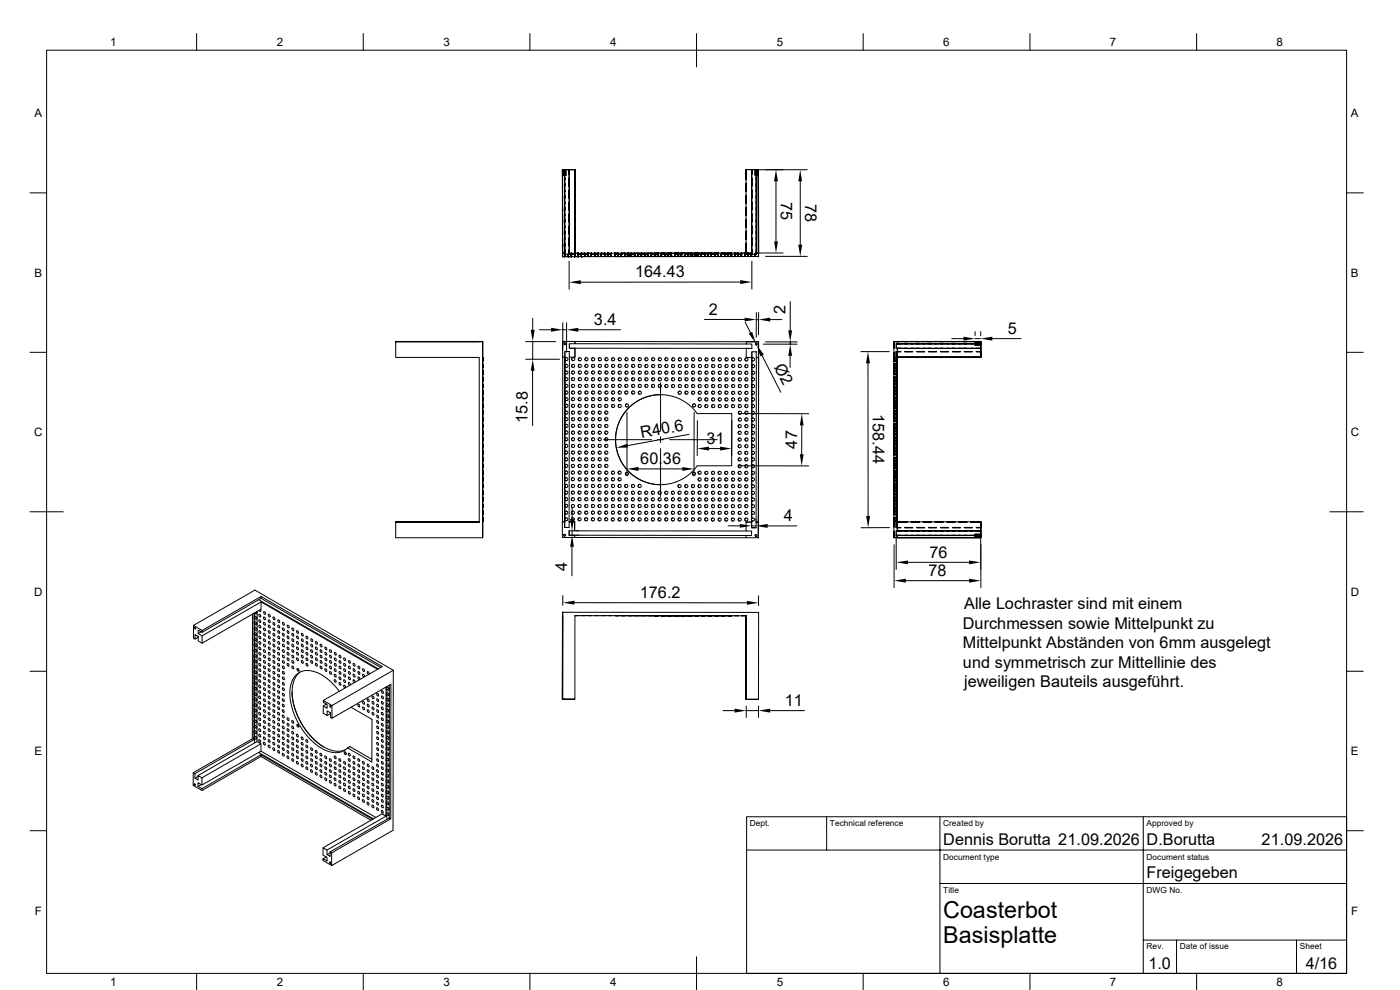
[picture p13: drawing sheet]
<svg xmlns="http://www.w3.org/2000/svg" width="297mm" height="210mm" viewBox="0 0 297 210" stroke-linecap="round" stroke-linejoin="round" font-family="sans-serif">
<defs><g id="words">
<g font-size="4.9">
<text x="200.1" y="194.8">Coasterbot</text>
<text x="200.1" y="200.1">Basisplatte</text>
</g>
<g font-size="3.4">
<text x="165.7" y="42.9" transform="rotate(90 165.7 42.9)">75</text>
<text x="170.8" y="43.2" transform="rotate(90 170.8 43.2)">78</text>
<text x="134.7" y="58.8">164.43</text>
<text x="126" y="68.9">3.4</text>
<text x="150.3" y="66.8">2</text>
<text x="166.7" y="66.7" transform="rotate(-90 166.7 66.7)">2</text>
<text x="213.8" y="70.8">5</text>
<text x="164.1" y="77.9" transform="rotate(63 164.1 77.9)">Ø2</text>
<text x="111.9" y="89.7" transform="rotate(-90 111.9 89.7)">15.8</text>
<text x="185.2" y="87.9" transform="rotate(90 185.2 87.9)">158.44</text>
<text x="136.1" y="92.9" transform="rotate(-10 136.1 92.9)">R40.6</text>
<text x="149.9" y="94.1">31</text>
<text x="169.1" y="95.2" transform="rotate(-90 169.1 95.2)">47</text>
<text x="135.8" y="98.4">60.36</text>
<text x="166.3" y="110.6">4</text>
<text x="197.2" y="118.3">76</text>
<text x="120.3" y="121.2" transform="rotate(-90 120.3 121.2)">4</text>
<text x="196.9" y="122.2">78</text>
<text x="135.7" y="126.8">176.2</text>
<text x="204.5" y="129.2">Alle Lochraster sind mit einem</text>
<text x="204.2" y="133.3">Durchmessen sowie Mittelpunkt zu</text>
<text x="204.2" y="137.5">Mittelpunkt Abständen von 6mm ausgelegt</text>
<text x="204.3" y="141.6">und symmetrisch zur Mittellinie des</text>
<text x="166.5" y="149.8">11</text>
<text x="204.5" y="145.8">jeweiligen Bauteils ausgeführt.</text>
<text x="200.1" y="179.3">Dennis Borutta 21.09.2026</text>
<text x="243.2" y="179.3">D.Borutta</text>
<text x="267.6" y="179.3">21.09.2026</text>
<text x="243.2" y="186.3">Freigegeben</text>
<text x="243.6" y="205.5">1.0</text>
<text x="277" y="205.5">4/16</text>
</g>
<g font-size="2.5">
<text x="23.4" y="9.8">1</text>
<text x="58.7" y="9.8">2</text>
<text x="94.1" y="9.8">3</text>
<text x="129.4" y="9.8">4</text>
<text x="164.8" y="9.7">5</text>
<text x="200.1" y="9.8">6</text>
<text x="235.5" y="9.8">7</text>
<text x="270.8" y="9.8">8</text>
<text x="7.3" y="24.9">A</text>
<text x="286.6" y="24.9">A</text>
<text x="7.3" y="58.7">B</text>
<text x="286.6" y="58.7">B</text>
<text x="7.2" y="92.5">C</text>
<text x="286.5" y="92.5">C</text>
<text x="7.2" y="126.4">D</text>
<text x="286.5" y="126.4">D</text>
<text x="7.3" y="160.2">E</text>
<text x="286.6" y="160.2">E</text>
<text x="7.4" y="194">F</text>
<text x="286.7" y="194">F</text>
<text x="23.4" y="209.1">1</text>
<text x="58.7" y="209.1">2</text>
<text x="94.1" y="209.1">3</text>
<text x="129.4" y="209.1">4</text>
<text x="164.8" y="209.1">5</text>
<text x="200.1" y="209.1">6</text>
<text x="235.5" y="209.1">7</text>
<text x="270.8" y="209.1">8</text>
</g>
<g font-size="1.8">
<text x="159.1" y="175.2">Dept.</text>
<text x="176.1" y="175.2">Technical reference</text>
<text x="200.1" y="175.2">Created by</text>
<text x="243.2" y="175.2">Approved by</text>
<text x="200.1" y="182.3">Document type</text>
<text x="243.2" y="182.3">Document status</text>
<text x="200.1" y="189.4">Title</text>
<text x="243.2" y="189.4">DWG No.</text>
<text x="243.2" y="201.4">Rev.</text>
<text x="250.3" y="201.4">Date of issue</text>
<text x="275.8" y="201.4">Sheet</text>
</g>
</g></defs>
<g fill="none" stroke="#000" stroke-width=".21">
<path d="M9.9 10.6h275.8v195.9h-275.8zM41.7 7.1v3.5M77.1 7.1v3.5M112.4 7.1v3.5M147.8 7.1v7.1M183.1 7.1v3.5M218.5 7.1v3.5M253.9 7.1v3.5M119.3 36v18.4M119.3 36v2.1M119.3 39v1.6M119.5 36v1.2h.5"/>
<path d="M119.6 36v1.2M119.8 36v13.6M119.8 36v16.2M120 36v1.2M120.1 36l-.1 1.2M120.7 36v18M120.8 36h-1.4v7.2M120.8 36h1.2v17.7M120.8 39v1.6M120.8 36v2.1M120.8 36v1M120.8 36v1z"/>
<path d="M120.8 37.8v1.7M121.9 36v18.4h.8v-.7h-.8v-17.7M158.3 36v2.1M158.3 38.9v1.7M159.4 36v16.1M159.5 36v17.9M160.2 36v1.2h.4M160.2 36v1.2M160.4 36v17.9M160.4 36h-2.1v2.1M160.4 36h.5M160.4 36v2.1"/>
<path d="M160.4 38.9l.1 3.1M160.4 37.8l.1 1.7M160.6 36v1.2M160.7 36l-.1 1.2M160.8 36h-2.5v17.7h-36.4v-17.7h-2.6M160.9 36h10.3M164.6 38.5v12.7M169.8 38.5v13.4M6.4 40.9h3.5M119.3 41.5v1.7M119.3 44v1.7M119.3 46.5v1.7"/>
<path d="M119.3 49.1v1.7M119.3 51.6v2.1M119.3 53.7h.5v.7M119.4 44v8.4M119.4 43.1v1.7M119.4 51.6l-.1 2.1M119.4 53.2v1.2M119.8 53.7v.7M119.8 50.5v1.7M119.8 53.7v.3zM119.8 49.1v1.7M119.8 51.6v2.8h-.4"/>
<path d="M119.8 51.6v2.1h-.4M120.5 54v.4M120.5 53.9v.5M120.7 55.4v6M120.8 40.3v13.7h-1v-1M121.2 53.7v.7M121.9 53.7v.7v-.7h-1.2h.5v.7h-.7v-.5l1.6 .1M122.6 53.7v.7M122.8 54h1.8M123.3 53.7l.1 .7M123.3 53.7h.7l.1 .7h-.7M123.3 53.7v.7"/>
<path d="M124.7 53.7v.7h.8v-.7h-.8l.1 .7v-.7M125.3 54h1.8M125.4 53.7v.7M126.2 53.7v.7M126.2 53.7h.7v.7h-.7zM126.8 53.7v.7M127.6 53.7v.7h.7M127.6 53.7h.7v.7M127.6 53.7v.7M127.9 54h1.7M128.2 54.4v-.7l.1 .7M129 53.7v.7h.7v-.7h-.7v.7v-.7"/>
<path d="M129.7 53.7v.7M130.4 53.7v.7h.7M130.4 53.7v.7M130.4 53.7h.7M130.4 54h1.7M130.6 53.7v.7M130.9 54.4h1.7M131 53.7h-.4h.5M131 54.4h1.7M131.1 54.4h-.6h24.7M131.1 53.7v.7M131.2 53.7v.7"/>
<path d="M131.8 53.7v.7h.8l-.1-.7h-.7M131.8 53.7v.7M132.5 53.7v.7M132.5 54.1h1M132.6 53.7v.4M132.6 53.7l.1 .4M132.6 53.7h-.8h1.7M133.2 53.7v.7h.3M133.2 53.7h.1M133.2 53.7h.8v.7h-.7zM133.3 53.7v.4M133.3 53.7h1.3"/>
<path d="M133.4 53.7v.4M133.5 54.1v.3M133.5 54.4h1.7M133.9 53.7v.7M134.3 53.7h2.5v.7M134.6 53.7v.7M134.7 53.7v.7M134.7 53.7v.7h.7l-.1-.7h-.6M134.7 53.9l-1.8 .1M135.5 53.9h1.7M135.5 53.7h1.7M136 54.4h1.7"/>
<path d="M136.1 53.7v.7h.7v-.7M136.1 54.4h1.6M136.1 53.7v.7M136.7 53.7v.7M136.9 53.7h1.6M137.5 53.7v.7h.7v-.7h-.7M137.5 53.7v.7M138 53.9h1.7M138.2 53.7v.7M138.5 54.4h1.8h-1.7M138.9 53.7v.7M139.4 53.7h1.7"/>
<path d="M139.6 53.7v.7h-6.1M139.7 53.7h-1.7M140.3 53.7v.7h6.4v-.3h1M140.3 53.7v.7M140.3 53.7h.7v.7h-2.1v-.7h.7v.7M140.5 53.7h1.7M140.5 53.9h1.8M141.7 53.7h.7l.1 .7h-.8zM141.7 53.7v.7M141.9 53.7h1.7M142.4 53.7v.7M142.7 54.4h-1.6h1.7"/>
<path d="M143 53.9h1.8M143.1 53.7h1.6M143.1 53.7h.8v.7h-.8zM143.6 54.4h1.7M143.8 53.7v.7M144.4 53.7h1.7M144.5 53.7h.8v.7h-.8zM144.6 53.7v.7M145.6 53.7h1.3v.4M145.6 53.9h1.7M145.9 53.7h.8v.7h-.8zM146 53.7v.7"/>
<path d="M146.1 54.4h1.8M146.1 54.4h1.9M146.7 53.7v.7M146.8 54.1v.3M146.9 53.7v.4M147 53.7h.9l.1 .7M147.3 53.7v.7M147.4 54.4h.3M147.4 53.7h.2v.4M147.4 53.7v.7M147.4 53.7h2.5M147.7 54.1v.3"/>
<path d="M147.9 54.4v-.7h.2v.7h-.4M148.1 53.9h1.7M148.1 53.7v.7h-.7M148.8 53.7v.7h.7v-.7M148.8 53.7v.7M149.5 53.7v.7M150.2 53.7v.7M150.6 53.9h1.7M150.9 53.7v.7M150.9 53.7v.7h-.7v-.7h2.2M151.6 53.7v.7h.7v-.7M151.6 53.7v.7"/>
<path d="M151.7 53.7v.7M152.3 53.7v.7M153 53.7h.8v.7h-.8zM153.1 53.7v.7M153.2 53.9h1.7M153.3 53.7h1.9v.7M153.7 53.7v.7M153.8 53.7v.7M154.5 53.7v.7M155.1 54.4l.1-.7h-.8v.7h.8M155.2 53.7v.7M155.7 53.9h1.7"/>
<path d="M155.8 53.7h.8v.7h-.8zM155.9 53.7v.7v-.7M156.6 53.7v.7M157 59.8l-33.8 .1M157.3 53.7v.7h.7v-.7h-.7v.7M158 53.7v.7M158.2 53.9h1.3M158.3 51.6v2.1h1.2M158.3 41.5v1.7M158.3 44v1.7M158.3 46.5v1.7M158.3 49.1v1.6"/>
<path d="M158.3 51.6v2.1M158.7 53.7v.7M159.4 54.4v-.7v.7M159.4 53.7h-.7v.7h.7M159.5 53.7v.2zM159.5 53.9h1h-.4M159.5 53.9l-.1-.9v1.4M159.5 55.4v5.9M160.1 53.9h.1M160.1 53.9l.1 .5M160.1 53.9v.5h.8M160.4 41.5l.1 1.7"/>
<path d="M160.5 42.9v11M160.9 54.4l-.1-18.4 .1 18.4M160.9 54.4h-41.5M162.4 54.4h8.9M166.1 53.7h-5.7h.5M285.7 40.9h3.5M6.4 74.7h3.5M84 72.4l-.1 3.4h17.8v34.9h-17.8v3.4h18.5M102.4 78.7v.7zM102.4 77.3v.7zM102.4 75.8v.7zM102.4 75.8v.8z"/>
<path d="M102.4 75.9v.7zM102.4 79v-.3v.7M102.4 79v.4M102.4 72.4v41.7zM102.4 72.4l-18.5 .1h18.5M111.5 72.5h6.4M111.5 76.2h7.2M113 78.7v11.6M113 67.5v2.5M113 72.5v3.7M114.4 69.9h2.5M119.4 75.8l-.1 38.2 41.5 .1"/>
<path d="M119.4 68.5v7.3M119.4 69.9h.8M119.8 72.7l-.2 .2 .2 .2M119.8 76.3v1.2M119.8 77.7v1.2M119.8 79.1v1.2M119.8 74.6v1.5M119.9 78.9a.33 .33 0 0 1 .5-.1 .33 .33 0 0 1 0 .5 .33 .33 0 0 1-.5-.2M119.9 76.1a.33 .33 0 0 1 .5-.2 .33 .33 0 0 1 0 .5 .33 .33 0 0 1-.5-.1M119.9 78.9v.2M119.9 76.1v.2M120.2 78.7a.33 .33 0 0 0-.4 .3 .33 .33 0 0 0 .4 .3"/>
<path d="M120.2 77.3a.33 .33 0 0 0-.4 .3 .33 .33 0 0 0 .4 .3M120.2 75.8a.33 .33 0 0 0-.4 .4 .33 .33 0 0 0 .4 .3M120.2 68.5v6.2M120.8 72.9v1l1.2-.1M120.8 75.8l-.1 34.9h1.2v1.9h36.4M121.6 78.7a.33 .33 0 0 0-.4 .3 .33 .33 0 0 0 .4 .3M121.6 77.3a.33 .33 0 0 0-.3 .3 .33 .33 0 0 0 .3 .3M121.6 75.8a.33 .33 0 0 0-.3 .4 .33 .33 0 0 0 .3 .3M122 75.7v.1M122 72.4v.5l36.3 .1v-.5h2.6M122 72.4v.5h-1.2v1h1.2v1.9h-1.2v-1.2h-1v1.2h-.4M122 72.4h-2.6l41.5 .1"/>
<path d="M122.7 69.9h8.9M123 78.7a.33 .33 0 0 0-.3 .3 .33 .33 0 0 0 .3 .3M123 77.3a.33 .33 0 0 0-.3 .3 .33 .33 0 0 0 .3 .3M123 75.9a.33 .33 0 0 0-.3 .3 .33 .33 0 0 0 .3 .3M124.4 78.7a.33 .33 0 0 0-.3 .3 .33 .33 0 0 0 .3 .3M124.4 77.3a.33 .33 0 0 0-.3 .3 .33 .33 0 0 0 .3 .3M124.4 75.9a.33 .33 0 0 0-.3 .3 .33 .33 0 0 0 .3 .3M125.8 78.7a.33 .33 0 0 0-.3 .3 .33 .33 0 0 0 .3 .3M125.8 77.3a.33 .33 0 0 0-.3 .3 .33 .33 0 0 0 .3 .3M125.8 75.9a.33 .33 0 0 0-.3 .3 .33 .33 0 0 0 .3 .3M127.2 78.7a.33 .33 0 0 0-.3 .3 .33 .33 0 0 0 .3 .3M127.3 77.3a.33 .33 0 0 0-.4 .3 .33 .33 0 0 0 .4 .3"/>
<path d="M127.3 75.9a.33 .33 0 0 0-.4 .3 .33 .33 0 0 0 .4 .3M128.7 78.7a.33 .33 0 0 0-.4 .3 .33 .33 0 0 0 .4 .3M128.7 77.3a.33 .33 0 0 0-.4 .3 .33 .33 0 0 0 .4 .3M128.7 75.9a.33 .33 0 0 0-.4 .3 .33 .33 0 0 0 .4 .3M130.1 78.7a.33 .33 0 0 0-.4 .3 .33 .33 0 0 0 .4 .3M130.1 77.3a.33 .33 0 0 0-.4 .3 .33 .33 0 0 0 .4 .3M130.1 75.9a.33 .33 0 0 0-.4 .3 .33 .33 0 0 0 .4 .3M131.5 78.7a.33 .33 0 0 0-.3 .3 .33 .33 0 0 0 .3 .4M131.5 77.3a.33 .33 0 0 0-.3 .3 .33 .33 0 0 0 .3 .3M131.5 75.9a.33 .33 0 0 0-.3 .3 .33 .33 0 0 0 .3 .3M132.9 78.7a.33 .33 0 0 0-.3 .3 .33 .33 0 0 0 .3 .4M132.9 77.3a.33 .33 0 0 0-.3 .3 .33 .33 0 0 0 .3 .3"/>
<path d="M132.9 75.9a.33 .33 0 0 0-.3 .3 .33 .33 0 0 0 .3 .3M134.3 78.7a.33 .33 0 0 0-.3 .3 .33 .33 0 0 0 .3 .4M134.3 77.3a.33 .33 0 0 0-.3 .3 .33 .33 0 0 0 .3 .3M134.3 75.9a.33 .33 0 0 0-.3 .3 .33 .33 0 0 0 .3 .3M135.7 78.7a.33 .33 0 0 0-.3 .3 .33 .33 0 0 0 .3 .4M135.7 77.3a.33 .33 0 0 0-.3 .3 .33 .33 0 0 0 .3 .3M135.7 75.9a.33 .33 0 0 0-.3 .3 .33 .33 0 0 0 .3 .3M137.1 78.7a.33 .33 0 0 0-.3 .3 .33 .33 0 0 0 .3 .4M137.1 77.3a.33 .33 0 0 0-.3 .3 .33 .33 0 0 0 .3 .4M137.1 75.9a.33 .33 0 0 0-.3 .3 .33 .33 0 0 0 .3 .3M138.6 78.7a.33 .33 0 0 0-.4 .3 .33 .33 0 0 0 .4 .4M138.6 77.3a.33 .33 0 0 0-.4 .3 .33 .33 0 0 0 .4 .4"/>
<path d="M138.6 75.9a.33 .33 0 0 0-.4 .3 .33 .33 0 0 0 .4 .3M140 78.7a.33 .33 0 0 0-.3 .3 .33 .33 0 0 0 .3 .4M140 77.3a.33 .33 0 0 0-.3 .3 .33 .33 0 0 0 .3 .4M140 75.9a.33 .33 0 0 0-.3 .3 .33 .33 0 0 0 .3 .3M141.4 78.7a.33 .33 0 0 0-.3 .3 .33 .33 0 0 0 .3 .4M141.4 77.3a.33 .33 0 0 0-.3 .3 .33 .33 0 0 0 .3 .4M141.4 75.9a.33 .33 0 0 0-.3 .3 .33 .33 0 0 0 .3 .3M142.8 78.7a.33 .33 0 0 0-.3 .3 .33 .33 0 0 0 .3 .4M142.8 77.3a.33 .33 0 0 0-.3 .3 .33 .33 0 0 0 .3 .4M142.8 75.9a.33 .33 0 0 0-.3 .3 .33 .33 0 0 0 .3 .4M144.2 78.7a.33 .33 0 0 0-.3 .3 .33 .33 0 0 0 .3 .4M144.2 77.3a.33 .33 0 0 0-.3 .3 .33 .33 0 0 0 .3 .4"/>
<path d="M144.2 75.9a.33 .33 0 0 0-.3 .3 .33 .33 0 0 0 .3 .4M145.6 78.7a.33 .33 0 0 0-.3 .3 .33 .33 0 0 0 .3 .4M145.6 77.3a.33 .33 0 0 0-.3 .3 .33 .33 0 0 0 .3 .4M145.6 75.9a.33 .33 0 0 0-.3 .3 .33 .33 0 0 0 .3 .4M147 78.7a.33 .33 0 0 0-.3 .3 .33 .33 0 0 0 .3 .4M147 77.3a.33 .33 0 0 0-.3 .3 .33 .33 0 0 0 .3 .4M147 75.9a.33 .33 0 0 0-.3 .3 .33 .33 0 0 0 .3 .4M148.5 78.7a.33 .33 0 0 0-.4 .3 .33 .33 0 0 0 .4 .4M148.5 77.3a.33 .33 0 0 0-.3 .3 .33 .33 0 0 0 .3 .4M148.5 75.9a.33 .33 0 0 0-.3 .3 .33 .33 0 0 0 .3 .4M149.4 67.8h8.6M149.9 78.7a.33 .33 0 0 0-.3 .3 .33 .33 0 0 0 .3 .4"/>
<path d="M149.9 77.3a.33 .33 0 0 0-.3 .3 .33 .33 0 0 0 .3 .4M149.9 75.9a.33 .33 0 0 0-.3 .3 .33 .33 0 0 0 .3 .4M151.3 78.7a.33 .33 0 0 0-.3 .3 .33 .33 0 0 0 .3 .4M151.3 77.3a.33 .33 0 0 0-.3 .3 .33 .33 0 0 0 .3 .4M151.3 75.9a.33 .33 0 0 0-.3 .3 .33 .33 0 0 0 .3 .4M152.7 78.7a.33 .33 0 0 0-.3 .4 .33 .33 0 0 0 .3 .3M152.7 77.3a.33 .33 0 0 0-.3 .3 .33 .33 0 0 0 .3 .4M152.7 75.9a.33 .33 0 0 0-.3 .3 .33 .33 0 0 0 .3 .4M154.1 78.7a.33 .33 0 0 0-.3 .4 .33 .33 0 0 0 .3 .3M154.1 77.3a.33 .33 0 0 0-.3 .3 .33 .33 0 0 0 .3 .4M154.1 75.9a.33 .33 0 0 0-.3 .3 .33 .33 0 0 0 .3 .4M155.5 78.7a.33 .33 0 0 0-.3 .4 .33 .33 0 0 0 .3 .3"/>
<path d="M155.5 77.3a.33 .33 0 0 0-.3 .3 .33 .33 0 0 0 .3 .4M155.5 75.9a.33 .33 0 0 0-.3 .3 .33 .33 0 0 0 .3 .4M157 78.7a.33 .33 0 0 0-.4 .4 .33 .33 0 0 0 .4 .3M157 77.3a.33 .33 0 0 0-.4 .3 .33 .33 0 0 0 .4 .4M157 75.9a.33 .33 0 0 0-.4 .3 .33 .33 0 0 0 .4 .4M158.1 68.4l1.1 2.2M158.3 73.9h.1M158.3 73.9h1.2M158.3 73.9h-36.3v1.9M158.3 73h1.2v.9h-1.2v1.9h1.2v-1.2h.9v1.2h.5M158.4 78.7a.33 .33 0 0 0-.4 .4 .33 .33 0 0 0 .4 .3M158.4 77.3a.33 .33 0 0 0-.4 .4 .33 .33 0 0 0 .4 .3"/>
<path d="M158.4 75.9a.33 .33 0 0 0-.4 .3 .33 .33 0 0 0 .4 .4M159.5 76.4v1.1M159.5 77.9v1M159.5 79.3v1M159.5 74.6v1.4M159.8 78.7a.33 .33 0 0 0-.3 .4 .33 .33 0 0 0 .3 .3M159.8 77.3a.33 .33 0 0 0-.3 .4 .33 .33 0 0 0 .3 .3M159.8 75.9a.33 .33 0 0 0-.3 .3 .33 .33 0 0 0 .3 .4M160.3 72.8l.2 .4M160.4 67.8h.5M160.5 75.8l-.1 34.9h.5h-.5v1.2h-1v-1.2h-1.1v1.9h1.1v1M160.5 72.8l-.3 .2 .3 .2"/>
<path d="M160.5 66.3l-.1 5.2M160.9 72.5v41.6M160.9 66.3v4.7M161.7 75.4l3.9 7.8M161.9 73h7.2M162.4 72.5h6.7M163.4 67.8h2.5M167.6 75.5v2.4M167.6 64v6.1M167.6 72.5v.5M182.6 74.6h6.1M184.1 77.1l.1 32.4"/>
<path d="M189.6 78.7v.7zM189.6 77.3v.7zM189.6 75.8v.7zM189.6 75.8v.8zM189.6 78.7h.8M189.6 79.4h.8M189.6 78h.8M189.6 76.5h.8M189.6 76.6h.8M189.6 72.4l.1 41.7M189.6 72.4h18.5M189.6 72.4l.1 .1"/>
<path d="M189.7 78.7v.7zM189.7 77.3v.7zM189.7 75.8v.8zM189.7 75.9v.7zM189.7 72.5h1.2M189.7 72.5v1.4M189.7 74.7v1.7M189.7 79.8v1.7M189.7 78h.7M189.7 77.3h.7M189.7 79.4h.7M190.1 72.9l.1 1"/>
<path d="M190.1 78.7v.2h.3v.2h-.3v.3zM190.1 77.3v.2h.3v.2h-.3v.2zM190.1 75.8v.3h.3v.2h-.3v.2zM190.1 79.1v2.6M190.2 73.9h.9M190.2 78.7v.2h.2v.4h-.2v.1zM190.2 77.3v.2h.2v.4h-.2v.1zM190.2 76v-1.4v1.8M190.2 74.6h.9M190.2 75.9v.1h.2v.4h-.2v.2zM190.4 78.7v.7zM190.4 77.3v.7z"/>
<path d="M190.4 75.9v.7zM190.4 73.9h17.7M190.4 75.8v-1.9v36.8M190.4 75.7v35M190.4 75.8v.7zM190.4 75.8v.8zM190.4 75.8h17.7zM190.4 77.3h-.7v1.7M190.4 78.7h-.7M190.4 75.9h-.7M191.1 73.9h-.9M191.1 72.9h-1l18 .1"/>
<path d="M191.1 74.6h-1l.1 4.4M191.7 72.5h16.4M191.9 73.9h1.7M191.9 74.6h1.7M192.5 72.5l-2.1-.1v.6v-.5M193.6 74.6h-1.7M194.5 73.9h1.7M194.5 74.6h1.7M196.1 74.6h-1.6M197 73.9h1.7M197 74.6h1.7M198.7 74.6h-1.7"/>
<path d="M199.5 74.6h1.7M199.5 73.9h1.7M201.9 71.8h2.5M202.1 73.9h1.6M202.1 74.6h1.6M203.7 74.6h-1.7M204.6 73.9h1.7M204.6 74.6h1.7M206.3 74.6h-1.8M206.9 72.7v.5zM206.9 70.3v.9M206.9 71.8h1.2"/>
<path d="M206.9 72.7h1.2M206.9 73.2h1.2M207.1 73.9h1M208.1 70.3v.9M208.1 74.5v1.3h-18.5M208.1 72.7v.5zM208.1 72.4v3.4v-1.2h-1M208.1 72.4v3.4h-17.7v34.9h17.7v3.3h-18.5M208.1 72.9h-17.7M208.1 75.8h-17.7M208.1 72.5v3.3h-17.7M208.1 72.5v.5"/>
<path d="M208.1 73v2.8v-1.2h-1M210.5 71.8h6.1M285.7 74.7h3.5M102.4 83.7v19.1zM102.4 98.8h.1M102.4 99.9v.7zM102.4 98.5v.7zM102.4 97.1v.7zM102.4 95.7v.6zM102.4 94.2v.7zM102.4 95.7v.7zM102.4 99.9v.8z"/>
<path d="M102.4 98.5v.8zM102.4 94.3v.7zM102.4 92.8v.7zM102.4 91.4v.7zM102.4 90v.7zM102.4 88.6v.7zM102.4 87.2v.7zM102.4 85.8v.6zM102.4 84.3v.7zM102.4 85.8v.7zM102.4 85.5v.9zM102.4 82.9v.7z"/>
<path d="M102.4 81.5v.7zM102.4 80.1v.7zM102.4 85.5v1zM102.4 84.4v.7zM102.4 92.9v.7zM102.4 91.4v.8zM102.4 90v.8zM102.4 82.9v.8zM102.4 81.5v.8zM102.4 81.6v.7zM102.4 83.3v-.4v.8M102.4 83.3v.4"/>
<path d="M102.4 83v.7zM102.4 95.6v.7zM119.8 93.3v1.2M119.8 94.7v1.2M119.8 96.1v1.2M119.8 97.5v1.2M119.8 98.9v1.2M119.8 91.9v1.1M119.8 80.5v1.2M119.8 82v1.1M119.8 83.4v1.2M119.8 84.8v1.2"/>
<path d="M119.8 86.2v1.2M119.8 87.6v1.2M119.8 89v1.2M119.8 90.4v1.2M119.9 91.6a.33 .33 0 0 1 .5-.1 .33 .33 0 0 1 0 .5 .33 .33 0 0 1-.5-.1M119.9 86a.33 .33 0 0 1 .5-.2 .33 .33 0 0 1 0 .5 .33 .33 0 0 1-.5-.1M119.9 83.1a.33 .33 0 0 1 .5-.1 .33 .33 0 0 1 0 .5 .33 .33 0 0 1-.5-.1M119.9 80.3a.33 .33 0 0 1 .5-.1 .33 .33 0 0 1 0 .5 .33 .33 0 0 1-.5-.2M119.9 91.6v.3M119.9 86v.2M119.9 83.1v.3M119.9 80.3v.2"/>
<path d="M120.1 99.9a.33 .33 0 0 0-.3 .3 .33 .33 0 0 0 .3 .4M120.1 98.5a.33 .33 0 0 0-.3 .3 .33 .33 0 0 0 .3 .4M120.1 97.1a.33 .33 0 0 0-.3 .3 .33 .33 0 0 0 .3 .4M120.1 95.7a.33 .33 0 0 0-.3 .3 .33 .33 0 0 0 .3 .3M120.1 94.3a.33 .33 0 0 0-.3 .3 .33 .33 0 0 0 .3 .3M120.1 92.8a.33 .33 0 0 0-.3 .4 .33 .33 0 0 0 .3 .3M120.2 91.4a.33 .33 0 0 0-.4 .3 .33 .33 0 0 0 .4 .4M120.2 90a.33 .33 0 0 0-.4 .3 .33 .33 0 0 0 .4 .4M120.2 88.6a.33 .33 0 0 0-.4 .3 .33 .33 0 0 0 .4 .4M120.2 87.2a.33 .33 0 0 0-.4 .3 .33 .33 0 0 0 .4 .3M120.2 85.8a.33 .33 0 0 0-.4 .3 .33 .33 0 0 0 .4 .3M120.2 84.3a.33 .33 0 0 0-.4 .4 .33 .33 0 0 0 .4 .3"/>
<path d="M120.2 82.9a.33 .33 0 0 0-.4 .4 .33 .33 0 0 0 .4 .3M120.2 81.5a.33 .33 0 0 0-.4 .4 .33 .33 0 0 0 .4 .3M120.2 80.1a.33 .33 0 0 0-.4 .3 .33 .33 0 0 0 .4 .4M121.5 99.9a.33 .33 0 0 0-.3 .3 .33 .33 0 0 0 .3 .4M121.5 98.5a.33 .33 0 0 0-.3 .3 .33 .33 0 0 0 .3 .4M121.6 97.1a.33 .33 0 0 0-.4 .3 .33 .33 0 0 0 .4 .4M121.6 95.7a.33 .33 0 0 0-.4 .3 .33 .33 0 0 0 .4 .3M121.6 94.3a.33 .33 0 0 0-.4 .3 .33 .33 0 0 0 .4 .3M121.6 92.8a.33 .33 0 0 0-.4 .4 .33 .33 0 0 0 .4 .3M121.6 91.4a.33 .33 0 0 0-.4 .4 .33 .33 0 0 0 .4 .3M121.6 90a.33 .33 0 0 0-.4 .3 .33 .33 0 0 0 .4 .4M121.6 88.6a.33 .33 0 0 0-.4 .3 .33 .33 0 0 0 .4 .4"/>
<path d="M121.6 87.2a.33 .33 0 0 0-.4 .3 .33 .33 0 0 0 .4 .3M121.6 85.8a.33 .33 0 0 0-.4 .3 .33 .33 0 0 0 .4 .3M121.6 84.3a.33 .33 0 0 0-.4 .4 .33 .33 0 0 0 .4 .3M121.6 82.9a.33 .33 0 0 0-.4 .4 .33 .33 0 0 0 .4 .3M121.6 81.5a.33 .33 0 0 0-.4 .4 .33 .33 0 0 0 .4 .3M121.6 80.1a.33 .33 0 0 0-.4 .3 .33 .33 0 0 0 .4 .4M123 99.9a.33 .33 0 0 0-.3 .3 .33 .33 0 0 0 .3 .4M123 98.5a.33 .33 0 0 0-.3 .3 .33 .33 0 0 0 .3 .4M123 97.1a.33 .33 0 0 0-.3 .3 .33 .33 0 0 0 .3 .4M123 95.7a.33 .33 0 0 0-.3 .3 .33 .33 0 0 0 .3 .3M123 94.3a.33 .33 0 0 0-.3 .3 .33 .33 0 0 0 .3 .3M123 92.8a.33 .33 0 0 0-.3 .4 .33 .33 0 0 0 .3 .3"/>
<path d="M123 91.4a.33 .33 0 0 0-.3 .4 .33 .33 0 0 0 .3 .3M123 90a.33 .33 0 0 0-.3 .3 .33 .33 0 0 0 .3 .4M123 88.6a.33 .33 0 0 0-.3 .3 .33 .33 0 0 0 .3 .4M123 87.2a.33 .33 0 0 0-.3 .3 .33 .33 0 0 0 .3 .3M123 85.8a.33 .33 0 0 0-.3 .3 .33 .33 0 0 0 .3 .3M123 84.3a.33 .33 0 0 0-.3 .4 .33 .33 0 0 0 .3 .3M123 82.9a.33 .33 0 0 0-.3 .4 .33 .33 0 0 0 .3 .3M123 81.5a.33 .33 0 0 0-.3 .4 .33 .33 0 0 0 .3 .3M123 80.1a.33 .33 0 0 0-.3 .3 .33 .33 0 0 0 .3 .4M124.4 99.9a.33 .33 0 0 0-.3 .3 .33 .33 0 0 0 .3 .4M124.4 98.5a.33 .33 0 0 0-.3 .3 .33 .33 0 0 0 .3 .4M124.4 97.1a.33 .33 0 0 0-.3 .3 .33 .33 0 0 0 .3 .4"/>
<path d="M124.4 95.7a.33 .33 0 0 0-.3 .3 .33 .33 0 0 0 .3 .3M124.4 94.3a.33 .33 0 0 0-.3 .3 .33 .33 0 0 0 .3 .3M124.4 92.8a.33 .33 0 0 0-.3 .4 .33 .33 0 0 0 .3 .3M124.4 91.4a.33 .33 0 0 0-.3 .4 .33 .33 0 0 0 .3 .3M124.4 90a.33 .33 0 0 0-.3 .3 .33 .33 0 0 0 .3 .4M124.4 88.6a.33 .33 0 0 0-.3 .3 .33 .33 0 0 0 .3 .4M124.4 87.2a.33 .33 0 0 0-.3 .3 .33 .33 0 0 0 .3 .3M124.4 85.8a.33 .33 0 0 0-.3 .3 .33 .33 0 0 0 .3 .3M124.4 84.3a.33 .33 0 0 0-.3 .4 .33 .33 0 0 0 .3 .3M124.4 82.9a.33 .33 0 0 0-.3 .4 .33 .33 0 0 0 .3 .3M124.4 81.5a.33 .33 0 0 0-.3 .4 .33 .33 0 0 0 .3 .3M124.4 80.1a.33 .33 0 0 0-.3 .3 .33 .33 0 0 0 .3 .4"/>
<path d="M125.8 99.9a.33 .33 0 0 0-.3 .3 .33 .33 0 0 0 .3 .4M125.8 98.5a.33 .33 0 0 0-.3 .3 .33 .33 0 0 0 .3 .4M125.8 97.1a.33 .33 0 0 0-.3 .3 .33 .33 0 0 0 .3 .4M125.8 95.7a.33 .33 0 0 0-.3 .3 .33 .33 0 0 0 .3 .3M125.8 94.3a.33 .33 0 0 0-.3 .3 .33 .33 0 0 0 .3 .3M125.8 92.8a.33 .33 0 0 0-.3 .4 .33 .33 0 0 0 .3 .3M125.8 91.4a.33 .33 0 0 0-.3 .4 .33 .33 0 0 0 .3 .3M125.8 90a.33 .33 0 0 0-.3 .3 .33 .33 0 0 0 .3 .4M125.8 88.6a.33 .33 0 0 0-.3 .3 .33 .33 0 0 0 .3 .4M125.8 87.2a.33 .33 0 0 0-.3 .3 .33 .33 0 0 0 .3 .3M125.8 85.8a.33 .33 0 0 0-.3 .3 .33 .33 0 0 0 .3 .3M125.8 84.3a.33 .33 0 0 0-.3 .4 .33 .33 0 0 0 .3 .3"/>
<path d="M125.8 82.9a.33 .33 0 0 0-.3 .4 .33 .33 0 0 0 .3 .3M125.8 81.5a.33 .33 0 0 0-.3 .4 .33 .33 0 0 0 .3 .3M125.8 80.1a.33 .33 0 0 0-.3 .4 .33 .33 0 0 0 .3 .3M127.2 99.9a.33 .33 0 0 0-.3 .3 .33 .33 0 0 0 .3 .4M127.2 98.5a.33 .33 0 0 0-.3 .3 .33 .33 0 0 0 .3 .4M127.2 97.1a.33 .33 0 0 0-.3 .3 .33 .33 0 0 0 .3 .4M127.2 95.7a.33 .33 0 0 0-.3 .3 .33 .33 0 0 0 .3 .3M127.2 94.3a.33 .33 0 0 0-.3 .3 .33 .33 0 0 0 .3 .3M127.2 92.8a.33 .33 0 0 0-.3 .4 .33 .33 0 0 0 .3 .3M127.2 91.4a.33 .33 0 0 0-.3 .4 .33 .33 0 0 0 .3 .3M127.2 90a.33 .33 0 0 0-.3 .4 .33 .33 0 0 0 .3 .3M127.2 88.6a.33 .33 0 0 0-.3 .3 .33 .33 0 0 0 .3 .4"/>
<path d="M127.2 87.2a.33 .33 0 0 0-.3 .3 .33 .33 0 0 0 .3 .3M127.2 85.8a.33 .33 0 0 0-.3 .3 .33 .33 0 0 0 .3 .3M127.2 84.3a.33 .33 0 0 0-.3 .4 .33 .33 0 0 0 .3 .3M127.2 82.9a.33 .33 0 0 0-.3 .4 .33 .33 0 0 0 .3 .3M127.2 81.5a.33 .33 0 0 0-.3 .4 .33 .33 0 0 0 .3 .3M127.2 80.1a.33 .33 0 0 0-.3 .4 .33 .33 0 0 0 .3 .3M128.1 93.3h10.1M128.6 99.9a.33 .33 0 0 0-.3 .4 .33 .33 0 0 0 .3 .3M128.6 98.5a.33 .33 0 0 0-.3 .3 .33 .33 0 0 0 .3 .4M128.6 97.1a.33 .33 0 0 0-.3 .3 .33 .33 0 0 0 .3 .4M128.6 95.7a.33 .33 0 0 0-.3 .3 .33 .33 0 0 0 .3 .3M128.6 94.3a.33 .33 0 0 0-.3 .3 .33 .33 0 0 0 .3 .3"/>
<path d="M128.6 92.8a.33 .33 0 0 0-.3 .4 .33 .33 0 0 0 .3 .3M128.6 91.4a.33 .33 0 0 0-.3 .4 .33 .33 0 0 0 .3 .3M128.6 90a.33 .33 0 0 0-.3 .4 .33 .33 0 0 0 .3 .3M128.6 88.6a.33 .33 0 0 0-.3 .3 .33 .33 0 0 0 .3 .4M128.6 87.2a.33 .33 0 0 0-.3 .3 .33 .33 0 0 0 .3 .3M128.6 85.8a.33 .33 0 0 0-.3 .3 .33 .33 0 0 0 .3 .3M128.6 84.3a.33 .33 0 0 0-.3 .4 .33 .33 0 0 0 .3 .3M128.7 82.9a.33 .33 0 0 0-.4 .4 .33 .33 0 0 0 .4 .3M128.7 81.5a.33 .33 0 0 0-.4 .4 .33 .33 0 0 0 .4 .3M128.7 80.1a.33 .33 0 0 0-.4 .4 .33 .33 0 0 0 .4 .3M130 99.9a.33 .33 0 0 0-.3 .4 .33 .33 0 0 0 .3 .3M130.1 85.8a.33 .33 0 0 0-.4 .3 .33 .33 0 0 0 .4 .3"/>
<path d="M130.1 84.4a.33 .33 0 0 0-.4 .3 .33 .33 0 0 0 .4 .3M130.1 82.9a.33 .33 0 0 0-.4 .4 .33 .33 0 0 0 .4 .3M130.1 81.5a.33 .33 0 0 0-.4 .4 .33 .33 0 0 0 .4 .3M130.1 80.1a.33 .33 0 0 0-.4 .4 .33 .33 0 0 0 .4 .3M131.5 99.9a.33 .33 0 0 0-.4 .4 .33 .33 0 0 0 .4 .3M131.5 85.8a.33 .33 0 0 0-.3 .3 .33 .33 0 0 0 .3 .3M131.5 84.4a.33 .33 0 0 0-.3 .3 .33 .33 0 0 0 .3 .3M131.5 82.9a.33 .33 0 0 0-.3 .4 .33 .33 0 0 0 .3 .3M131.5 81.5a.33 .33 0 0 0-.3 .4 .33 .33 0 0 0 .3 .3M131.5 80.1a.33 .33 0 0 0-.3 .4 .33 .33 0 0 0 .3 .3M132.9 82.9a.33 .33 0 0 0-.3 .4 .33 .33 0 0 0 .3 .3M132.9 81.5a.33 .33 0 0 0-.3 .4 .33 .33 0 0 0 .3 .3"/>
<path d="M132.9 80.1a.33 .33 0 0 0-.3 .4 .33 .33 0 0 0 .3 .3M133 87.5v13.4M133 85.7a.33 .33 0 0 0-.3 .3 .33 .33 0 0 0 .3 .3M134.3 82.9a.33 .33 0 0 0-.3 .4 .33 .33 0 0 0 .3 .3M134.3 81.5a.33 .33 0 0 0-.3 .4 .33 .33 0 0 0 .3 .3M134.3 80.1a.33 .33 0 0 0-.3 .4 .33 .33 0 0 0 .3 .3M135.5 99.5h9.2M135.7 83a.33 .33 0 0 0-.3 .3 .33 .33 0 0 0 .3 .3M135.7 81.5a.33 .33 0 0 0-.3 .4 .33 .33 0 0 0 .3 .3M135.7 80.1a.33 .33 0 0 0-.3 .4 .33 .33 0 0 0 .3 .3M137.1 81.5a.33 .33 0 0 0-.3 .4 .33 .33 0 0 0 .3 .3M137.1 80.1a.33 .33 0 0 0-.3 .4 .33 .33 0 0 0 .3 .3"/>
<path d="M138.5 81.5a.33 .33 0 0 0-.3 .4 .33 .33 0 0 0 .3 .3M138.6 80.1a.33 .33 0 0 0-.4 .4 .33 .33 0 0 0 .4 .3M139.5 93.3h1.3M140 81.5a.33 .33 0 0 0-.3 .4 .33 .33 0 0 0 .3 .3M140 80.1a.33 .33 0 0 0-.3 .4 .33 .33 0 0 0 .3 .3M140.1 81.2v10.2M140.1 92.6v1.3M140.1 95.2v10.1M140.1 83.7a9.5 9.5 0 0 0-9.5 9.6 9.5 9.5 0 0 0 9.5 9.5M141.4 81.6a.33 .33 0 0 0-.3 .3 .33 .33 0 0 0 .3 .3M141.4 80.1a.33 .33 0 0 0-.3 .4 .33 .33 0 0 0 .3 .3M142 93.3h10.2"/>
<path d="M142.8 81.6a.33 .33 0 0 0-.3 .3 .33 .33 0 0 0 .3 .3M142.8 80.1a.33 .33 0 0 0-.3 .4 .33 .33 0 0 0 .3 .3M144.2 83a.33 .33 0 0 0-.3 .3 .33 .33 0 0 0 .3 .3M144.2 81.6a.33 .33 0 0 0-.3 .3 .33 .33 0 0 0 .3 .3M144.2 80.1a.33 .33 0 0 0-.3 .4 .33 .33 0 0 0 .3 .3M145.6 83a.33 .33 0 0 0-.3 .3 .33 .33 0 0 0 .3 .3M145.6 81.6a.33 .33 0 0 0-.3 .3 .33 .33 0 0 0 .3 .3M145.6 80.1a.33 .33 0 0 0-.3 .4 .33 .33 0 0 0 .3 .3M146.2 92.1l-13 2.4M147 83a.33 .33 0 0 0-.3 .3 .33 .33 0 0 0 .3 .3M147 81.6a.33 .33 0 0 0-.3 .3 .33 .33 0 0 0 .3 .3M147 80.2a.33 .33 0 0 0-.3 .3 .33 .33 0 0 0 .3 .3"/>
<path d="M147.3 85.7a.33 .33 0 0 0-.4 .3 .33 .33 0 0 0 .4 .3M147.3 87.5l-.1 13.5M147.9 87.7h7.3v11.1h-7.3a9.5 9.5 0 0 1-14.1 1.6 9.5 9.5 0 0 1 0-14.2 9.5 9.5 0 0 1 14.1 1.6M147.9 89.2v7.4M148.4 99.9a.33 .33 0 0 0-.3 .4 .33 .33 0 0 0 .3 .3M148.5 85.8a.33 .33 0 0 0-.4 .3 .33 .33 0 0 0 .4 .4M148.5 84.4a.33 .33 0 0 0-.4 .3 .33 .33 0 0 0 .4 .3M148.5 83a.33 .33 0 0 0-.4 .3 .33 .33 0 0 0 .4 .3M148.5 81.6a.33 .33 0 0 0-.4 .3 .33 .33 0 0 0 .4 .3M148.5 80.2a.33 .33 0 0 0-.4 .3 .33 .33 0 0 0 .4 .3M149.9 100a.33 .33 0 0 0-.4 .3 .33 .33 0 0 0 .4 .3M149.9 85.8a.33 .33 0 0 0-.4 .3 .33 .33 0 0 0 .4 .4"/>
<path d="M149.9 84.4a.33 .33 0 0 0-.4 .3 .33 .33 0 0 0 .4 .4M149.9 83a.33 .33 0 0 0-.3 .3 .33 .33 0 0 0 .3 .3M149.9 81.6a.33 .33 0 0 0-.3 .3 .33 .33 0 0 0 .3 .3M149.9 80.2a.33 .33 0 0 0-.3 .3 .33 .33 0 0 0 .3 .3M150.4 95.2h2.4M151.3 100a.33 .33 0 0 0-.4 .3 .33 .33 0 0 0 .4 .3M151.3 85.8a.33 .33 0 0 0-.3 .3 .33 .33 0 0 0 .3 .4M151.3 84.4a.33 .33 0 0 0-.3 .3 .33 .33 0 0 0 .3 .4M151.3 83a.33 .33 0 0 0-.3 .3 .33 .33 0 0 0 .3 .3M151.3 81.6a.33 .33 0 0 0-.3 .3 .33 .33 0 0 0 .3 .3M151.3 80.2a.33 .33 0 0 0-.3 .3 .33 .33 0 0 0 .3 .3M152.7 100a.33 .33 0 0 0-.4 .3 .33 .33 0 0 0 .4 .3"/>
<path d="M152.7 85.8a.33 .33 0 0 0-.3 .3 .33 .33 0 0 0 .3 .4M152.7 84.4a.33 .33 0 0 0-.3 .3 .33 .33 0 0 0 .3 .4M152.7 83a.33 .33 0 0 0-.3 .3 .33 .33 0 0 0 .3 .3M152.7 81.6a.33 .33 0 0 0-.3 .3 .33 .33 0 0 0 .3 .3M152.7 80.2a.33 .33 0 0 0-.3 .3 .33 .33 0 0 0 .3 .3M154.1 100a.33 .33 0 0 0-.3 .3 .33 .33 0 0 0 .3 .3M154.1 85.8a.33 .33 0 0 0-.3 .3 .33 .33 0 0 0 .3 .4M154.1 84.4a.33 .33 0 0 0-.3 .3 .33 .33 0 0 0 .3 .4M154.1 83a.33 .33 0 0 0-.3 .3 .33 .33 0 0 0 .3 .3M154.1 81.6a.33 .33 0 0 0-.3 .3 .33 .33 0 0 0 .3 .3M154.1 80.2a.33 .33 0 0 0-.3 .3 .33 .33 0 0 0 .3 .3M155.2 89.2v7.4"/>
<path d="M155.5 100a.33 .33 0 0 0-.3 .3 .33 .33 0 0 0 .3 .3M155.5 85.8a.33 .33 0 0 0-.3 .3 .33 .33 0 0 0 .3 .4M155.5 84.4a.33 .33 0 0 0-.3 .3 .33 .33 0 0 0 .3 .4M155.5 83a.33 .33 0 0 0-.3 .3 .33 .33 0 0 0 .3 .4M155.5 81.6a.33 .33 0 0 0-.3 .3 .33 .33 0 0 0 .3 .3M155.5 80.2a.33 .33 0 0 0-.3 .3 .33 .33 0 0 0 .3 .3M156.7 98.8h14.9M156.7 87.7l14.9 .1M156.9 100a.33 .33 0 0 0-.3 .3 .33 .33 0 0 0 .3 .3M156.9 98.6a.33 .33 0 0 0-.3 .3 .33 .33 0 0 0 .3 .3M156.9 97.1a.33 .33 0 0 0-.3 .4 .33 .33 0 0 0 .3 .3M156.9 95.7a.33 .33 0 0 0-.3 .4 .33 .33 0 0 0 .3 .3"/>
<path d="M156.9 94.3a.33 .33 0 0 0-.3 .3 .33 .33 0 0 0 .3 .4M156.9 92.9a.33 .33 0 0 0-.3 .3 .33 .33 0 0 0 .3 .4M156.9 91.5a.33 .33 0 0 0-.3 .3 .33 .33 0 0 0 .3 .3M156.9 90.1a.33 .33 0 0 0-.3 .3 .33 .33 0 0 0 .3 .3M157 88.7a.33 .33 0 0 0-.4 .3 .33 .33 0 0 0 .4 .3M157 87.2a.33 .33 0 0 0-.4 .3 .33 .33 0 0 0 .4 .4M157 85.8a.33 .33 0 0 0-.4 .3 .33 .33 0 0 0 .4 .4M157 84.4a.33 .33 0 0 0-.4 .3 .33 .33 0 0 0 .4 .4M157 83a.33 .33 0 0 0-.4 .3 .33 .33 0 0 0 .4 .4M157 81.6a.33 .33 0 0 0-.4 .3 .33 .33 0 0 0 .4 .3M157 80.2a.33 .33 0 0 0-.4 .3 .33 .33 0 0 0 .4 .3M158.3 100a.33 .33 0 0 0-.3 .3 .33 .33 0 0 0 .3 .3"/>
<path d="M158.3 98.6a.33 .33 0 0 0-.3 .3 .33 .33 0 0 0 .3 .3M158.3 97.1a.33 .33 0 0 0-.3 .4 .33 .33 0 0 0 .3 .3M158.3 95.7a.33 .33 0 0 0-.3 .4 .33 .33 0 0 0 .3 .3M158.4 94.3a.33 .33 0 0 0-.4 .3 .33 .33 0 0 0 .4 .4M158.4 92.9a.33 .33 0 0 0-.4 .3 .33 .33 0 0 0 .4 .4M158.4 91.5a.33 .33 0 0 0-.4 .3 .33 .33 0 0 0 .4 .3M158.4 90.1a.33 .33 0 0 0-.4 .3 .33 .33 0 0 0 .4 .3M158.4 88.7a.33 .33 0 0 0-.4 .3 .33 .33 0 0 0 .4 .3M158.4 87.2a.33 .33 0 0 0-.4 .3 .33 .33 0 0 0 .4 .4M158.4 85.8a.33 .33 0 0 0-.4 .3 .33 .33 0 0 0 .4 .4M158.4 84.4a.33 .33 0 0 0-.4 .3 .33 .33 0 0 0 .4 .4M158.4 83a.33 .33 0 0 0-.4 .3 .33 .33 0 0 0 .4 .4"/>
<path d="M158.4 81.6a.33 .33 0 0 0-.4 .3 .33 .33 0 0 0 .4 .3M158.4 80.2a.33 .33 0 0 0-.4 .3 .33 .33 0 0 0 .4 .3M159.5 91.6h.1M159.5 92v1M159.5 93.4v1M159.5 94.8v1M159.5 96.2v1M159.5 97.7v1M159.5 99.1v1M159.5 97.2a.34 .34 0 0 1 .5 0 .34 .34 0 0 1 0 .5 .34 .34 0 0 1-.5 0M159.5 94.4a.34 .34 0 0 1 .5 0 .34 .34 0 0 1 0 .5 .34 .34 0 0 1-.5 0M159.5 90.2a.34 .34 0 0 1 .5-.1 .34 .34 0 0 1 0 .5 .34 .34 0 0 1-.5 0"/>
<path d="M159.5 87.4a.34 .34 0 0 1 .5-.1 .34 .34 0 0 1 0 .5 .34 .34 0 0 1-.5 0M159.5 85.9a.34 .34 0 0 1 .5 0 .34 .34 0 0 1 0 .5 .34 .34 0 0 1-.5 0M159.5 83.1a.34 .34 0 0 1 .5 0 .34 .34 0 0 1 0 .5 .34 .34 0 0 1-.5-.1M159.5 81.7a.34 .34 0 0 1 .5-.1 .34 .34 0 0 1 0 .5 .34 .34 0 0 1-.5 0M159.5 97.2v.5M159.5 94.4v.5M159.5 90.2v.4M159.5 87.4v.4M159.5 85.9v.5M159.5 83.1v.4M159.5 81.7v.4M159.5 80.7v1"/>
<path d="M159.5 82.1v1M159.5 83.5v1M159.5 84.9v1M159.5 86.3v1M159.5 87.8v1M159.5 89.2v1M159.5 90.6h.1M159.5 90.6v1M159.8 100a.33 .33 0 0 0-.4 .3 .33 .33 0 0 0 .4 .3M159.8 98.6a.33 .33 0 0 0-.4 .3 .33 .33 0 0 0 .4 .3M159.8 97.1a.33 .33 0 0 0-.4 .4 .33 .33 0 0 0 .4 .3M159.8 95.7a.33 .33 0 0 0-.4 .4 .33 .33 0 0 0 .4 .3"/>
<path d="M159.8 94.3a.33 .33 0 0 0-.4 .3 .33 .33 0 0 0 .4 .4M159.8 92.9a.33 .33 0 0 0-.4 .3 .33 .33 0 0 0 .4 .4M159.8 91.5a.33 .33 0 0 0-.4 .3 .33 .33 0 0 0 .4 .3M159.8 90.1a.33 .33 0 0 0-.4 .3 .33 .33 0 0 0 .4 .3M159.8 88.7a.33 .33 0 0 0-.4 .3 .33 .33 0 0 0 .4 .3M159.8 87.3a.33 .33 0 0 0-.4 .3 .33 .33 0 0 0 .4 .3M159.8 85.8a.33 .33 0 0 0-.4 .3 .33 .33 0 0 0 .4 .4M159.8 84.4a.33 .33 0 0 0-.4 .3 .33 .33 0 0 0 .4 .4M159.8 83a.33 .33 0 0 0-.4 .3 .33 .33 0 0 0 .4 .4M159.8 81.6a.33 .33 0 0 0-.4 .3 .33 .33 0 0 0 .4 .3M159.8 80.2a.33 .33 0 0 0-.4 .3 .33 .33 0 0 0 .4 .3M170.1 90.2v6.1"/>
<path d="M189.6 99.9v.7zM189.6 98.5v.7zM189.6 97.1v.7zM189.6 95.6v.7zM189.6 95.7v.6zM189.6 94.2v.7zM189.6 92.8v.7zM189.6 91.4v.7zM189.6 90v.7zM189.6 88.6v.7zM189.6 87.2v.7zM189.6 85.8v.6z"/>
<path d="M189.6 84.3v.7zM189.6 85.8v.7zM189.6 82.9v.7zM189.6 81.5v.7zM189.6 80.1v.7zM189.6 99.9h.8M189.6 98.5h.8M189.6 97.1h.8M189.6 97.8h.8M189.6 95.6h.5M189.6 96.3h.8M189.6 95.7h.8"/>
<path d="M189.6 94.2h.8M189.6 94.9h.8M189.6 92.8h.8M189.6 93.5l.8 .1M189.6 91.4h.8M189.6 92.1h.8M189.6 90h.8M189.6 90.7h.8M189.6 88.6h.8M189.6 89.3h.8M189.6 87.2h.8M189.6 87.8h.5"/>
<path d="M189.6 87.9h.8M189.6 85.8h.8M189.6 86.4h.8M189.6 84.3h.8M189.6 82.9h.8M189.6 81.5h.8M189.6 82.2h.8M189.6 80.1h.8M189.6 80.8h.8M189.7 99.9v.7zM189.7 98.5v.7zM189.7 97.1v.7z"/>
<path d="M189.7 95.7v.7zM189.7 94.3v.6zM189.7 99.9v.8zM189.7 98.5v.8zM189.7 94.3v.7zM189.7 92.8v.7zM189.7 91.4v.7zM189.7 90v.7zM189.7 88.6v.7zM189.7 87.2v.7zM189.7 85.8v.7zM189.7 84.3v.7z"/>
<path d="M189.7 85.5v.9zM189.7 82.9v.7zM189.7 81.5v.7zM189.7 80.1v.7zM189.7 85.5v1zM189.7 84.4v.7zM189.7 92.9v.7zM189.7 91.4v.8zM189.7 91.5v.7zM189.7 90v.8zM189.7 82.9v.8zM189.7 81.5v.8z"/>
<path d="M189.7 83v.7zM189.7 81.6v.7zM189.7 85.9v1.8M189.7 82.3v2.7h.7M189.7 84.8v1.7h.7M189.7 87.3v1.7M189.7 91.6v-1.7v1.7M189.7 92.4v1.7M189.7 94.9v1.7M189.7 97.5v1.6M189.7 97.5v3.2h.7M189.7 84.9v1.6"/>
<path d="M189.7 87.4v1.7M189.7 97.5v1.7h.7M189.7 98.5h.7M189.7 97.1h.7M189.7 96.4h.7M189.7 94.3h.7M189.7 85.5h.3M189.7 84.4h.7M189.7 92.9h.7M189.7 92.2h.7M189.7 91.5h.5M189.7 90h.7"/>
<path d="M189.7 90.8h.7M189.7 88.6h.7M189.7 89.3h.7M189.7 87.2h.7M189.7 87.9h.7M189.7 82.3h.7M189.7 80.1h.7M189.7 81.6h.7M189.7 87.7h.7M189.7 84v-.3v1.4M189.7 87.7h.7v-4v19.1v-4M189.7 98.8h.7"/>
<path d="M190 85.6l.4 .1M190 85.5v.9zM190 85.6v.8zM190 85.5v1zM190 85.7v.7zM190.1 92.8v.2h.3v.3h-.3v.2zM190.1 99.9v.2h.3v.3h-.3v.2zM190.1 98.5v.2h.3v.3h-.3v.2zM190.1 97.1v.2h.3v.2h-.3v.3zM190.1 95.6v.3h.3v.2h-.3v.2zM190.1 94.2v.3h.3v.2h-.3v.2zM190.1 91.4v.2h.3v.3h-.3v.2z"/>
<path d="M190.1 90v.2h.3v.3h-.3v.2zM190.1 88.6v.2h.3v.2h-.3v.3zM190.1 87.2v.2h.3v.2h-.3v.2zM190.1 85.8v.2h.3v.2h-.3v.2zM190.1 84.3v.3h.3v.2h-.3v.2zM190.1 82.9v.2h.3v.3h-.3v.2zM190.1 81.5v.2h.3v.3h-.3v.2zM190.1 80.1v.2h.3v.3h-.3v.2zM190.1 82v2.6M190.1 84.8v6.8M190.1 91.9v2.6M190.1 94.7v2.6"/>
<path d="M190.1 97.4l.1 4.3M190.2 99.9v.2h.2v.4h-.2v.2zM190.2 98.5v.2h.2v.4h-.2v.2zM190.2 97.1v.1h.2v.5h-.2v.1zM190.2 95.7v.1h.2v.5h-.2v.1zM190.2 94.3v.1h.2v.5h-.2v.1zM190.2 92.9v.1h.2v.4h-.2v.2zM190.2 91.5v.1h.2v.4h-.2v.2zM190.2 90v.2h.2v.4h-.2v.2zM190.2 88.6v.2h.2v.4h-.2v.1zM190.2 87.2v.1h.2v.5h-.2v.1zM190.2 86.4v.1v-.7v.1h.2v.5h-.4"/>
<path d="M190.2 84.4v.1h.2v.4h-.2v.2zM190.2 83v.1h.2v.4h-.2v.2zM190.2 81.6v.1h.2v.4h-.2v.2zM190.2 80.1v.2h.2v.4h-.2v.1zM190.4 82.9v.8zM190.4 81.5v.8zM190.4 80.1v.7zM190.4 83.7h-.7M190.4 99.9v.7zM190.4 98.5v.7zM190.4 97.1v.7zM190.4 95.7v.6z"/>
<path d="M190.4 94.2v.7zM190.4 95.7v.7zM190.4 92.8v.7zM190.4 91.4v.7zM190.4 90v.7zM190.4 88.6v.7zM190.4 87.2v.7zM190.4 85.8v.6zM190.4 84.3v.7zM190.4 85.8v.7zM190.4 82.9v.7zM190.4 81.5v.7z"/>
<path d="M190.4 85.6v.8zM190.4 99.9v.8zM190.4 98.5v.8zM190.4 94.3v.7zM190.4 84.4v.7zM190.4 92.9v.7zM190.4 91.4v.8zM190.4 90v.8zM190.4 83v.7zM190.4 81.6v.7zM190.4 85.7v.7zM190.4 95h-.7v1.6"/>
<path d="M190.4 99.2l-.7 .1M190.4 82.9l-.7 .1M190.4 80.8h-.7M190.4 85.1h-.7M190.4 98.8h-.7v1.8M6.4 108.6h7M83.9 110.7h17.8zM84 110.7h17.7zM101.7 110.7h-17.8h17.8M102.4 109.8v.7zM102.4 108.4v.7zM102.4 107v.7z"/>
<path d="M102.4 105.6v.7zM102.4 104.1v.8zM102.4 102.7v.7zM102.4 104.2v.7zM102.4 102.8v.6zM102.4 101.3v.7zM102.4 100v1zM102.4 109.9v.6zM102.4 102.8v.7zM102.4 109.9v.7zM102.4 108.4v.8zM102.4 100.1v.9z"/>
<path d="M102.4 101.3v.8zM102.4 107.3v-.3v.7M102.4 107.3v.4M102.4 107.4v-.4v.7M102.4 107.4v.3M102.4 105.5v.8zM119.3 110.7h.5v1.2h.9v-1.2h1.2M119.3 110.7h.5M119.8 113.3l-.2 .2 .2 .2M119.8 111.9h.1M119.8 110.7v-.4v1.6h.9M119.8 100.3v1.2"/>
<path d="M119.8 101.8v1.1M119.8 103.2v1.2M119.8 104.6v1.2M119.8 106v1.2M119.8 107.4v1.2M119.8 108.8v1.2M120.1 109.8a.33 .33 0 0 0-.3 .3 .33 .33 0 0 0 .3 .4M120.1 108.4a.33 .33 0 0 0-.3 .3 .33 .33 0 0 0 .3 .4M120.1 107a.33 .33 0 0 0-.3 .3 .33 .33 0 0 0 .3 .3M120.1 105.6a.33 .33 0 0 0-.3 .3 .33 .33 0 0 0 .3 .3M120.1 104.2a.33 .33 0 0 0-.3 .3 .33 .33 0 0 0 .3 .3M120.1 102.8a.33 .33 0 0 0-.3 .3 .33 .33 0 0 0 .3 .3"/>
<path d="M120.1 101.3a.33 .33 0 0 0-.3 .3 .33 .33 0 0 0 .3 .4M120.7 110.7h.1M120.7 112.6v.9h1.2M121.3 116v6.2M121.4 107.6v2.5M121.4 112.6v.9M121.5 109.8a.33 .33 0 0 0-.3 .3 .33 .33 0 0 0 .3 .4M121.5 108.4a.33 .33 0 0 0-.3 .3 .33 .33 0 0 0 .3 .4M121.5 107a.33 .33 0 0 0-.3 .3 .33 .33 0 0 0 .3 .4M121.5 105.6a.33 .33 0 0 0-.3 .3 .33 .33 0 0 0 .3 .3M121.5 104.2a.33 .33 0 0 0-.3 .3 .33 .33 0 0 0 .3 .3M121.5 102.8a.33 .33 0 0 0-.3 .3 .33 .33 0 0 0 .3 .3"/>
<path d="M121.5 101.3a.33 .33 0 0 0-.3 .3 .33 .33 0 0 0 .3 .4M121.9 112.6h.1M121.9 110.7h.1M121.9 110.7v1.9h-1.2v.9h1.2v.5v-.5l37.5 .1M122.2 113.5h.6M122.2 112.6h.6M123 109.8a.33 .33 0 0 0-.4 .3 .33 .33 0 0 0 .4 .4M123 108.4a.33 .33 0 0 0-.4 .3 .33 .33 0 0 0 .4 .4M123 107a.33 .33 0 0 0-.4 .3 .33 .33 0 0 0 .4 .4M123 105.6a.33 .33 0 0 0-.4 .3 .33 .33 0 0 0 .4 .3M123 104.2a.33 .33 0 0 0-.4 .3 .33 .33 0 0 0 .4 .3M123 102.8a.33 .33 0 0 0-.3 .3 .33 .33 0 0 0 .3 .3"/>
<path d="M123 101.3a.33 .33 0 0 0-.3 .4 .33 .33 0 0 0 .3 .3M124.4 109.8a.33 .33 0 0 0-.4 .3 .33 .33 0 0 0 .4 .4M124.4 108.4a.33 .33 0 0 0-.3 .3 .33 .33 0 0 0 .3 .4M124.4 107a.33 .33 0 0 0-.3 .3 .33 .33 0 0 0 .3 .4M124.4 105.6a.33 .33 0 0 0-.3 .3 .33 .33 0 0 0 .3 .3M124.4 104.2a.33 .33 0 0 0-.3 .3 .33 .33 0 0 0 .3 .3M124.4 102.8a.33 .33 0 0 0-.3 .3 .33 .33 0 0 0 .3 .3M124.4 101.3a.33 .33 0 0 0-.3 .4 .33 .33 0 0 0 .3 .3M125.8 109.8a.33 .33 0 0 0-.3 .3 .33 .33 0 0 0 .3 .4M125.8 108.4a.33 .33 0 0 0-.3 .3 .33 .33 0 0 0 .3 .4M125.8 107a.33 .33 0 0 0-.3 .3 .33 .33 0 0 0 .3 .4M125.8 105.6a.33 .33 0 0 0-.3 .3 .33 .33 0 0 0 .3 .3"/>
<path d="M125.8 104.2a.33 .33 0 0 0-.3 .3 .33 .33 0 0 0 .3 .3M125.8 102.8a.33 .33 0 0 0-.3 .3 .33 .33 0 0 0 .3 .3M125.8 101.3a.33 .33 0 0 0-.3 .4 .33 .33 0 0 0 .3 .3M127.2 109.8a.33 .33 0 0 0-.3 .3 .33 .33 0 0 0 .3 .4M127.2 108.4a.33 .33 0 0 0-.3 .3 .33 .33 0 0 0 .3 .4M127.2 107a.33 .33 0 0 0-.3 .3 .33 .33 0 0 0 .3 .4M127.2 105.6a.33 .33 0 0 0-.3 .3 .33 .33 0 0 0 .3 .4M127.2 104.2a.33 .33 0 0 0-.3 .3 .33 .33 0 0 0 .3 .3M127.2 102.8a.33 .33 0 0 0-.3 .3 .33 .33 0 0 0 .3 .3M127.2 101.3a.33 .33 0 0 0-.3 .4 .33 .33 0 0 0 .3 .3M128.6 109.8a.33 .33 0 0 0-.3 .3 .33 .33 0 0 0 .3 .4M128.6 108.4a.33 .33 0 0 0-.3 .3 .33 .33 0 0 0 .3 .4"/>
<path d="M128.6 107a.33 .33 0 0 0-.3 .3 .33 .33 0 0 0 .3 .4M128.6 105.6a.33 .33 0 0 0-.3 .3 .33 .33 0 0 0 .3 .4M128.6 104.2a.33 .33 0 0 0-.3 .3 .33 .33 0 0 0 .3 .3M128.6 102.8a.33 .33 0 0 0-.3 .3 .33 .33 0 0 0 .3 .3M128.6 101.3a.33 .33 0 0 0-.3 .4 .33 .33 0 0 0 .3 .3M130 109.9a.33 .33 0 0 0-.3 .3 .33 .33 0 0 0 .3 .3M130 108.4a.33 .33 0 0 0-.3 .3 .33 .33 0 0 0 .3 .4M130 107a.33 .33 0 0 0-.3 .3 .33 .33 0 0 0 .3 .4M130 105.6a.33 .33 0 0 0-.3 .3 .33 .33 0 0 0 .3 .4M130 104.2a.33 .33 0 0 0-.3 .3 .33 .33 0 0 0 .3 .3M130 102.8a.33 .33 0 0 0-.3 .3 .33 .33 0 0 0 .3 .3M130 101.3a.33 .33 0 0 0-.3 .4 .33 .33 0 0 0 .3 .3"/>
<path d="M131.5 109.9a.33 .33 0 0 0-.4 .3 .33 .33 0 0 0 .4 .3M131.5 108.4a.33 .33 0 0 0-.4 .3 .33 .33 0 0 0 .4 .4M131.5 107a.33 .33 0 0 0-.4 .3 .33 .33 0 0 0 .4 .4M131.5 105.6a.33 .33 0 0 0-.4 .3 .33 .33 0 0 0 .4 .4M131.5 104.2a.33 .33 0 0 0-.4 .3 .33 .33 0 0 0 .4 .3M131.5 102.8a.33 .33 0 0 0-.4 .3 .33 .33 0 0 0 .4 .3M131.5 101.3a.33 .33 0 0 0-.4 .4 .33 .33 0 0 0 .4 .3M132.9 109.9a.33 .33 0 0 0-.4 .3 .33 .33 0 0 0 .4 .3M132.9 108.4a.33 .33 0 0 0-.4 .3 .33 .33 0 0 0 .4 .4M132.9 107a.33 .33 0 0 0-.4 .3 .33 .33 0 0 0 .4 .4M132.9 105.6a.33 .33 0 0 0-.4 .3 .33 .33 0 0 0 .4 .4M132.9 104.2a.33 .33 0 0 0-.4 .3 .33 .33 0 0 0 .4 .4"/>
<path d="M132.9 102.8a.33 .33 0 0 0-.4 .3 .33 .33 0 0 0 .4 .3M133 100.2a.33 .33 0 0 0-.3 .3 .33 .33 0 0 0 .3 .3M134.3 109.9a.33 .33 0 0 0-.4 .3 .33 .33 0 0 0 .4 .3M134.3 108.4a.33 .33 0 0 0-.4 .3 .33 .33 0 0 0 .4 .4M134.3 107a.33 .33 0 0 0-.4 .3 .33 .33 0 0 0 .4 .4M134.3 105.6a.33 .33 0 0 0-.3 .3 .33 .33 0 0 0 .3 .4M134.3 104.2a.33 .33 0 0 0-.3 .3 .33 .33 0 0 0 .3 .4M134.3 102.8a.33 .33 0 0 0-.3 .3 .33 .33 0 0 0 .3 .3M135.7 109.9a.33 .33 0 0 0-.3 .3 .33 .33 0 0 0 .3 .3M135.7 108.4a.33 .33 0 0 0-.3 .4 .33 .33 0 0 0 .3 .3M135.7 107a.33 .33 0 0 0-.3 .3 .33 .33 0 0 0 .3 .4M135.7 105.6a.33 .33 0 0 0-.3 .3 .33 .33 0 0 0 .3 .4"/>
<path d="M135.7 104.2a.33 .33 0 0 0-.3 .3 .33 .33 0 0 0 .3 .4M135.7 102.8a.33 .33 0 0 0-.3 .3 .33 .33 0 0 0 .3 .3M137.1 109.9a.33 .33 0 0 0-.3 .3 .33 .33 0 0 0 .3 .3M137.1 108.4a.33 .33 0 0 0-.3 .4 .33 .33 0 0 0 .3 .3M137.1 107a.33 .33 0 0 0-.3 .3 .33 .33 0 0 0 .3 .4M137.1 105.6a.33 .33 0 0 0-.3 .3 .33 .33 0 0 0 .3 .4M137.1 104.2a.33 .33 0 0 0-.3 .3 .33 .33 0 0 0 .3 .4M138.5 109.9a.33 .33 0 0 0-.3 .3 .33 .33 0 0 0 .3 .3M138.5 108.4a.33 .33 0 0 0-.3 .4 .33 .33 0 0 0 .3 .3M138.5 107a.33 .33 0 0 0-.3 .3 .33 .33 0 0 0 .3 .4M138.5 105.6a.33 .33 0 0 0-.3 .3 .33 .33 0 0 0 .3 .4M138.5 104.2a.33 .33 0 0 0-.3 .3 .33 .33 0 0 0 .3 .4"/>
<path d="M139.9 109.9a.33 .33 0 0 0-.3 .3 .33 .33 0 0 0 .3 .3M139.9 108.4a.33 .33 0 0 0-.3 .4 .33 .33 0 0 0 .3 .3M139.9 107a.33 .33 0 0 0-.3 .3 .33 .33 0 0 0 .3 .4M140 105.6a.33 .33 0 0 0-.4 .3 .33 .33 0 0 0 .4 .4M140 104.2a.33 .33 0 0 0-.4 .3 .33 .33 0 0 0 .4 .4M141.4 109.9a.33 .33 0 0 0-.4 .3 .33 .33 0 0 0 .4 .3M141.4 108.4a.33 .33 0 0 0-.4 .4 .33 .33 0 0 0 .4 .3M141.4 107a.33 .33 0 0 0-.4 .4 .33 .33 0 0 0 .4 .3M141.4 105.6a.33 .33 0 0 0-.4 .3 .33 .33 0 0 0 .4 .4M141.4 104.2a.33 .33 0 0 0-.4 .3 .33 .33 0 0 0 .4 .4M142.8 109.9a.33 .33 0 0 0-.4 .3 .33 .33 0 0 0 .4 .3M142.8 108.4a.33 .33 0 0 0-.4 .4 .33 .33 0 0 0 .4 .3"/>
<path d="M142.8 107a.33 .33 0 0 0-.4 .4 .33 .33 0 0 0 .4 .3M142.8 105.6a.33 .33 0 0 0-.4 .3 .33 .33 0 0 0 .4 .4M142.8 104.2a.33 .33 0 0 0-.4 .3 .33 .33 0 0 0 .4 .4M144.2 109.9a.33 .33 0 0 0-.4 .3 .33 .33 0 0 0 .4 .3M144.2 108.4a.33 .33 0 0 0-.4 .4 .33 .33 0 0 0 .4 .3M144.2 107a.33 .33 0 0 0-.4 .4 .33 .33 0 0 0 .4 .3M144.2 105.6a.33 .33 0 0 0-.4 .3 .33 .33 0 0 0 .4 .4M144.2 104.2a.33 .33 0 0 0-.4 .3 .33 .33 0 0 0 .4 .4M144.2 102.8a.33 .33 0 0 0-.4 .3 .33 .33 0 0 0 .4 .3M145.6 109.9a.33 .33 0 0 0-.3 .3 .33 .33 0 0 0 .3 .3M145.6 108.4a.33 .33 0 0 0-.3 .4 .33 .33 0 0 0 .3 .3M145.6 107a.33 .33 0 0 0-.3 .4 .33 .33 0 0 0 .3 .3"/>
<path d="M145.6 105.6a.33 .33 0 0 0-.3 .3 .33 .33 0 0 0 .3 .4M145.6 104.2a.33 .33 0 0 0-.3 .3 .33 .33 0 0 0 .3 .4M145.6 102.8a.33 .33 0 0 0-.3 .3 .33 .33 0 0 0 .3 .3M147 109.9a.33 .33 0 0 0-.3 .3 .33 .33 0 0 0 .3 .3M147 108.4a.33 .33 0 0 0-.3 .4 .33 .33 0 0 0 .3 .3M147 107a.33 .33 0 0 0-.3 .4 .33 .33 0 0 0 .3 .3M147 105.6a.33 .33 0 0 0-.3 .4 .33 .33 0 0 0 .3 .3M147 104.2a.33 .33 0 0 0-.3 .3 .33 .33 0 0 0 .3 .4M147 102.8a.33 .33 0 0 0-.3 .3 .33 .33 0 0 0 .3 .3M147.2 100.2a.33 .33 0 0 0-.3 .3 .33 .33 0 0 0 .3 .3M148.4 109.9a.33 .33 0 0 0-.3 .3 .33 .33 0 0 0 .3 .3M148.4 108.4a.33 .33 0 0 0-.3 .4 .33 .33 0 0 0 .3 .3"/>
<path d="M148.4 107a.33 .33 0 0 0-.3 .4 .33 .33 0 0 0 .3 .3M148.4 105.6a.33 .33 0 0 0-.3 .4 .33 .33 0 0 0 .3 .3M148.4 104.2a.33 .33 0 0 0-.3 .3 .33 .33 0 0 0 .3 .4M148.4 102.8a.33 .33 0 0 0-.3 .3 .33 .33 0 0 0 .3 .3M148.4 101.4a.33 .33 0 0 0-.3 .3 .33 .33 0 0 0 .3 .3M149.8 109.9a.33 .33 0 0 0-.3 .3 .33 .33 0 0 0 .3 .3M149.8 108.4a.33 .33 0 0 0-.3 .4 .33 .33 0 0 0 .3 .3M149.8 107a.33 .33 0 0 0-.3 .4 .33 .33 0 0 0 .3 .3M149.8 105.6a.33 .33 0 0 0-.3 .4 .33 .33 0 0 0 .3 .3M149.8 104.2a.33 .33 0 0 0-.3 .3 .33 .33 0 0 0 .3 .4M149.9 102.8a.33 .33 0 0 0-.4 .3 .33 .33 0 0 0 .4 .3M149.9 101.4a.33 .33 0 0 0-.4 .3 .33 .33 0 0 0 .4 .3"/>
<path d="M151.2 109.9a.33 .33 0 0 0-.3 .3 .33 .33 0 0 0 .3 .3M151.3 108.4a.33 .33 0 0 0-.4 .4 .33 .33 0 0 0 .4 .3M151.3 107a.33 .33 0 0 0-.4 .4 .33 .33 0 0 0 .4 .3M151.3 105.6a.33 .33 0 0 0-.4 .4 .33 .33 0 0 0 .4 .3M151.3 104.2a.33 .33 0 0 0-.4 .3 .33 .33 0 0 0 .4 .4M151.3 102.8a.33 .33 0 0 0-.4 .3 .33 .33 0 0 0 .4 .3M151.3 101.4a.33 .33 0 0 0-.4 .3 .33 .33 0 0 0 .4 .3M152.7 109.9a.33 .33 0 0 0-.4 .3 .33 .33 0 0 0 .4 .3M152.7 108.4a.33 .33 0 0 0-.4 .4 .33 .33 0 0 0 .4 .3M152.7 107a.33 .33 0 0 0-.4 .4 .33 .33 0 0 0 .4 .3M152.7 105.6a.33 .33 0 0 0-.4 .4 .33 .33 0 0 0 .4 .3M152.7 104.2a.33 .33 0 0 0-.4 .4 .33 .33 0 0 0 .4 .3"/>
<path d="M152.7 102.8a.33 .33 0 0 0-.4 .3 .33 .33 0 0 0 .4 .3M152.7 101.4a.33 .33 0 0 0-.4 .3 .33 .33 0 0 0 .4 .3M154.1 109.9a.33 .33 0 0 0-.3 .3 .33 .33 0 0 0 .3 .3M154.1 108.4a.33 .33 0 0 0-.3 .4 .33 .33 0 0 0 .3 .3M154.1 107a.33 .33 0 0 0-.3 .4 .33 .33 0 0 0 .3 .3M154.1 105.6a.33 .33 0 0 0-.3 .4 .33 .33 0 0 0 .3 .3M154.1 104.2a.33 .33 0 0 0-.3 .4 .33 .33 0 0 0 .3 .3M154.1 102.8a.33 .33 0 0 0-.3 .3 .33 .33 0 0 0 .3 .3M154.1 101.4a.33 .33 0 0 0-.3 .3 .33 .33 0 0 0 .3 .3M154.5 111.5l2.5 .1M155.5 109.9a.33 .33 0 0 0-.3 .3 .33 .33 0 0 0 .3 .3M155.5 108.4a.33 .33 0 0 0-.3 .4 .33 .33 0 0 0 .3 .3"/>
<path d="M155.5 107a.33 .33 0 0 0-.3 .4 .33 .33 0 0 0 .3 .3M155.5 105.6a.33 .33 0 0 0-.3 .4 .33 .33 0 0 0 .3 .3M155.5 104.2a.33 .33 0 0 0-.3 .4 .33 .33 0 0 0 .3 .3M155.5 102.8a.33 .33 0 0 0-.3 .3 .33 .33 0 0 0 .3 .3M155.5 101.4a.33 .33 0 0 0-.3 .3 .33 .33 0 0 0 .3 .3M156.9 109.9a.33 .33 0 0 0-.3 .3 .33 .33 0 0 0 .3 .3M156.9 108.5a.33 .33 0 0 0-.3 .3 .33 .33 0 0 0 .3 .3M156.9 107a.33 .33 0 0 0-.3 .4 .33 .33 0 0 0 .3 .3M156.9 105.6a.33 .33 0 0 0-.3 .4 .33 .33 0 0 0 .3 .3M156.9 104.2a.33 .33 0 0 0-.3 .4 .33 .33 0 0 0 .3 .3M156.9 102.8a.33 .33 0 0 0-.3 .3 .33 .33 0 0 0 .3 .3M156.9 101.4a.33 .33 0 0 0-.3 .3 .33 .33 0 0 0 .3 .3"/>
<path d="M158.3 110.7h.1M158.3 109.9a.33 .33 0 0 0-.3 .3 .33 .33 0 0 0 .3 .3M158.3 108.5a.33 .33 0 0 0-.3 .3 .33 .33 0 0 0 .3 .3M158.3 107a.33 .33 0 0 0-.3 .4 .33 .33 0 0 0 .3 .3M158.3 105.6a.33 .33 0 0 0-.3 .4 .33 .33 0 0 0 .3 .3M158.3 104.2a.33 .33 0 0 0-.3 .4 .33 .33 0 0 0 .3 .3M158.3 102.8a.33 .33 0 0 0-.3 .3 .33 .33 0 0 0 .3 .4M158.3 101.4a.33 .33 0 0 0-.3 .3 .33 .33 0 0 0 .3 .3M159.4 113.6h-1.1v.5M159.4 110.7h.1M159.4 111.9h.1M159.4 110.1v.3"/>
<path d="M159.4 111.6h1M159.5 110a.34 .34 0 0 1 .5 0 .34 .34 0 0 1 0 .5 .34 .34 0 0 1-.5-.1M159.5 108.6a.34 .34 0 0 1 .5 0 .34 .34 0 0 1 0 .4 .34 .34 0 0 1-.5 0M159.5 107.2a.34 .34 0 0 1 .5-.1 .34 .34 0 0 1 0 .5 .34 .34 0 0 1-.5 0M159.5 104.3a.34 .34 0 0 1 .5 0 .34 .34 0 0 1 0 .5 .34 .34 0 0 1-.5 0M159.5 110.4v1.5h.9M159.5 110.4v.3h-1.2M159.5 110v.4M159.5 108.6v.4M159.5 107.2v.4M159.5 104.3v.5M159.5 100.5v1"/>
<path d="M159.5 101.9v1M159.5 103.3v1M159.5 104.7v1M159.5 106.1v1.1M159.5 107.6v1M159.5 109v1M159.5 110.4h.1M159.5 100.1a.34 .34 0 0 1 .5 0 .34 .34 0 0 1 0 .4 .34 .34 0 0 1-.5 0M159.5 100.1v.4M159.7 109.9a.33 .33 0 0 0-.3 .3 .33 .33 0 0 0 .3 .3M159.7 108.5a.33 .33 0 0 0-.3 .3 .33 .33 0 0 0 .3 .3M159.7 107a.33 .33 0 0 0-.3 .4 .33 .33 0 0 0 .3 .3"/>
<path d="M159.7 105.6a.33 .33 0 0 0-.3 .4 .33 .33 0 0 0 .3 .3M159.7 104.2a.33 .33 0 0 0-.3 .4 .33 .33 0 0 0 .3 .3M159.7 102.8a.33 .33 0 0 0-.3 .3 .33 .33 0 0 0 .3 .4M159.7 101.4a.33 .33 0 0 0-.3 .3 .33 .33 0 0 0 .3 .3M160.4 110.1v.3M160.4 113.4l-.2 .2 .2 .2M162.9 111.6h6.1M188.7 111.9h-6M189.6 109.8v.7zM189.6 108.4v.7zM189.6 107v.7zM189.6 105.5v.8z"/>
<path d="M189.6 104.1v.8zM189.6 105.6v.7zM189.6 102.7v.7zM189.6 101.3v.7zM189.6 109.8h.8M189.6 110.5h.8M189.6 108.4h.8M189.6 109.1h.8M189.6 107h.8M189.6 107.7h.8M189.6 105.5h.8M189.6 106.3h.8"/>
<path d="M189.6 104.1h.8M189.6 104.9h.8M189.6 105.6h.8M189.6 102.7l.8 .1M189.6 103.4h.8M189.6 101.3h.8M189.6 102h.8M189.6 100.6h.8M189.7 109.8v.7zM189.7 108.4v.7zM189.7 107v.7zM189.7 105.6v.7z"/>
<path d="M189.7 104.2v.7zM189.7 102.7v.7zM189.7 102.8v.6zM189.7 101.3v.7zM189.7 100v1zM189.7 109.9v.6zM189.7 102.8v.7zM189.7 109.9v.7zM189.7 100.1v.9zM189.7 101.3v.8zM189.7 100v1.7M189.7 101.5v1.3v-.3"/>
<path d="M189.7 102.5v1.7h.7M189.7 105.1v1.7M189.7 107.6v1.7M189.7 110.1v1.7M189.7 112.7v1.4M189.7 115.5v9.2M189.7 104.2h.7M189.7 100h.3M189.7 101h.3M189.7 103.5h.7M189.7 110.6h.7M189.7 108.4h.7"/>
<path d="M189.7 106.3h.7M189.7 102.8h.7M189.7 100.1h.3M189.7 101.3h.7M189.7 102.1h.7M189.7 101.4v1.4v-.3M190 100.8h.4M190 100.2h.4M190 100v1zM190 100.2v.6zM190 100.9h.4M190 100.1v.9z"/>
<path d="M190 100.2v.7zM190.1 112.6v8.2M190.1 108.4v.2h.3v.3h-.3v.2zM190.1 107v.2h.3v.3h-.3v.2zM190.1 105.5v.3h.3v.2h-.3v.3zM190.1 104.1v.3h.3v.2h-.3v.3zM190.1 102.7v.2h.3v.3h-.3v.2zM190.1 101.3v.2h.3v.3h-.3v.2zM190.1 109.8v.2h.3v.3h-.3v.2zM190.1 107.5v4.4v-1.6M190.1 101.8v2.6M190.1 104.6v2.6"/>
<path d="M190.2 109.9v.1h.2v.4h-.2v.2zM190.2 108.4v.2h.2v.4h-.2v.2zM190.2 107v.2h.2v.4h-.2v.1zM190.2 105.6v.1h.2v.5h-.2v.1zM190.2 104.2v.1h.2v.5h-.2v.1zM190.2 102.8v.1h.2v.5h-.2v.1zM190.2 101.4v.1h.2v.4h-.2v.2zM190.2 110.1v1.8v-1.5M190.4 109.8v.7zM190.4 108.4v.7zM190.4 107v.7zM190.4 105.6v.7z"/>
<path d="M190.4 104.2v.7zM190.4 102.8v.7zM190.4 112.6h17.7M190.4 110.7v1.9v-1.9M190.4 102.8h-.7M190.4 105.5v.8zM190.4 104.1v.8zM190.4 102.7v.7zM190.4 102.8v.6zM190.4 101.3v.7zM190.4 100.2v.6zM190.4 109.9v.6z"/>
<path d="M190.4 109.9v.7zM190.4 101.3v.8zM190.4 100.2v.7zM190.4 110.7h2.1M190.4 107h-.7M190.4 104.9h-.7M190.4 109.1l-.7 .1M190.4 113.6v.4M190.4 113.6v.5M191.1 112.6h-1h1M191.1 111.9h-1M191.1 111.9h-.9"/>
<path d="M192.5 110.7h-2.1M192.6 119.3h13M193.3 110.7h1.7M193.6 111.9h-1.7M195 110.7h-1.7M195.8 110.7h1.7M196.1 111.9h-1.6M196.2 111.9h-1.7M197.5 110.7h-1.7M198.4 110.7h1.7M198.7 111.9h-1.7M199.5 111.9h1.7"/>
<path d="M200.1 110.7h-1.7M200.9 110.7h1.7M201.2 111.9h-1.7M202.6 110.7h-1.7M203.4 110.7h1.7M203.7 111.9h-1.7M203.7 111.9h-1.6M205.1 110.7h-1.7M205.9 110.7h2.2v3.3h-17.7l17.7 .1M206 110.7h2.1M206.3 111.9h-1.8M206.3 111.9h-1.7"/>
<path d="M206.9 113.3v.5zM206.9 113.3h1.2M206.9 113.8h1.2M206.9 113.4v.4zM206.9 113.4h1.2v11.3M208.1 110.7h.1M208.1 112.6h.1M208.1 113.3v.5zM208.1 110.7v1.2zM208.1 113.5h-18l1 .1M208.1 111.9h-1M208.1 110.7v3.1v-.2h-17.7"/>
<path d="M208.1 110.7v3.4h-18.4M282.1 108.6h7.1M41.1 132.7v2.7l.3 .2v-1l.6 .4v1l.9 .4v-1.5l-.9-.5v-.8l.9 .5v-.4M42 135.2l-.6 .4M42.7 134l-.7 .4M42.9 136.4l12.5-7.2v-1.5l24.7 14.3M53.6 130.3l-.1 26.4-12.5 7.2v2.7l1.8 1.1 12.6-7.2 23.3 13.5M53.9 139.2l.1-.1v1l-.1 .1M53.9 139.2v1M53.9 139v.2M53.9 137.9v.2M53.9 136.7v.2"/>
<path d="M53.9 135.6v.2M53.9 134.4v.2M53.9 133.2v.2M53.9 138.1l.1-.1v.9l-.1 .1M53.9 136.9l.1-.1v1l-.1 .1M53.9 135.8l.1-.1v.9l-.1 .1M53.9 134.6l.1-.1v1l-.1 .1M53.9 133.4l.1-.1v1l-.1 .1M53.9 132.3l.1-.1v.9l-.1 .1zM53.9 131.1l.1-.1v1l-.1 .1zM53.9 133.4v1M53.9 134.6v1"/>
<path d="M53.9 135.8v.9M53.9 136.9v1M53.9 138.1v.9M53.9 132.1v.2M53.9 130.9v.2M54 130v.8l-.1 .1v-.8M54.1 138.9a.32 .32 0 0 1 .3 .2 .32 .32 0 0 1 0 .4l-.3-.4M54.1 137.8a.32 .32 0 0 1 .3 .1 .32 .32 0 0 1 0 .4l-.3-.3M54.1 136.6a.32 .32 0 0 1 .3 .2 .32 .32 0 0 1 0 .3l-.3-.3M54.1 135.5a.32 .32 0 0 1 .3 .1 .32 .32 0 0 1 0 .4l-.3-.3M54.1 134.3a.32 .32 0 0 1 .3 .2 .32 .32 0 0 1 0 .3l-.3-.3M54.1 133.1a.32 .32 0 0 1 .3 .2 .32 .32 0 0 1 0 .4l-.3-.4"/>
<path d="M54.1 132a.32 .32 0 0 1 .3 .2 .32 .32 0 0 1 0 .3l-.3-.3M54.1 130.8a.32 .32 0 0 1 .3 .2 .32 .32 0 0 1 0 .4l-.3-.4M54.4 139l.1 .2M54.4 137.8l.1 .2M54.4 136.7l.1 .2M54.4 135.5l.1 .2M54.4 134.3l.1 .2M54.4 133.2l.1 .2M54.4 132l.1 .2M54.4 130.9l.1 .2M54.5 129.9l-.1-.1v.4l-.3-.2M54.6 129.7l-.1 27.6 .9 .5v1.5l24.3 14.1"/>
<path d="M54.9 127.2l25.4 14.7M55 139.5a.35 .35 0 0 1 .3 .3 .35 .35 0 0 1-.1 .3l-.3-.2zM55 138.4a.35 .35 0 0 1 .3 .2 .35 .35 0 0 1-.1 .4l-.3-.3zM55 137.2a.35 .35 0 0 1 .3 .3 .35 .35 0 0 1-.1 .3l-.3-.2zM55 136.1a.35 .35 0 0 1 .3 .2 .35 .35 0 0 1-.1 .4l-.3-.3zM55 134.9a.35 .35 0 0 1 .3 .2 .35 .35 0 0 1-.1 .4l-.3-.3zM55 133.8a.35 .35 0 0 1 .3 .2 .35 .35 0 0 1-.1 .4l-.3-.3zM55 132.6a.35 .35 0 0 1 .3 .2 .35 .35 0 0 1-.1 .4l-.3-.3zM55 131.5a.35 .35 0 0 1 .3 .2 .35 .35 0 0 1-.1 .4l-.3-.3zM55 130.3a.35 .35 0 0 1 .3 .2 .35 .35 0 0 1-.1 .4l-.3-.3zM55.2 129.3l.1 .4-.4-.2M55.4 127.7l-12.5 7.2"/>
<path d="M55.4 126.5v.4l-12.5 7.2M55.4 126.9l25.4 14.7M56 139a.35 .35 0 0 1 .3 .2 .35 .35 0 0 1-.1 .4l-.3-.3zM56 137.8a.35 .35 0 0 1 .3 .2 .35 .35 0 0 1-.1 .4l-.3-.3zM56 136.6a.35 .35 0 0 1 .3 .3 .35 .35 0 0 1-.1 .3l-.3-.2zM56 135.5a.35 .35 0 0 1 .3 .2 .35 .35 0 0 1-.1 .4l-.3-.3zM56 134.3a.35 .35 0 0 1 .3 .3 .35 .35 0 0 1-.1 .3l-.3-.2zM56 133.2a.35 .35 0 0 1 .3 .2 .35 .35 0 0 1-.1 .4l-.3-.3zM56 132a.35 .35 0 0 1 .3 .3 .35 .35 0 0 1-.1 .3l-.3-.2zM56 130.9a.35 .35 0 0 1 .3 .2 .35 .35 0 0 1-.1 .4l-.3-.3zM56 129.7a.35 .35 0 0 1 .3 .2 .35 .35 0 0 1-.1 .4l-.2-.2zM57 139.5a.35 .35 0 0 1 .3 .3 .35 .35 0 0 1-.1 .3l-.3-.2z"/>
<path d="M57 138.4a.35 .35 0 0 1 .3 .2 .35 .35 0 0 1-.1 .4l-.3-.3zM57 137.2a.35 .35 0 0 1 .3 .3 .35 .35 0 0 1-.1 .3l-.3-.2zM57 136.1a.35 .35 0 0 1 .3 .2 .35 .35 0 0 1-.1 .4l-.3-.3zM57 134.9a.35 .35 0 0 1 .3 .2 .35 .35 0 0 1-.1 .4l-.3-.3zM57 133.8a.35 .35 0 0 1 .3 .2 .35 .35 0 0 1-.1 .4l-.3-.3zM57 132.6a.35 .35 0 0 1 .3 .2 .35 .35 0 0 1-.1 .4l-.3-.3zM57 131.5a.35 .35 0 0 1 .3 .2 .35 .35 0 0 1-.1 .4l-.3-.3zM57 130.3a.35 .35 0 0 1 .3 .2 .35 .35 0 0 1-.1 .4l-.3-.3zM58 139a.35 .35 0 0 1 .3 .2 .35 .35 0 0 1-.1 .4l-.3-.3zM58 137.8a.35 .35 0 0 1 .3 .2 .35 .35 0 0 1-.1 .4l-.3-.3zM58 136.6a.35 .35 0 0 1 .3 .3 .35 .35 0 0 1-.1 .3l-.3-.2zM58 135.5a.35 .35 0 0 1 .3 .2 .35 .35 0 0 1-.1 .4l-.3-.3z"/>
<path d="M58 134.3a.35 .35 0 0 1 .3 .3 .35 .35 0 0 1-.1 .3l-.3-.2zM58 133.2a.35 .35 0 0 1 .3 .2 .35 .35 0 0 1-.1 .4l-.3-.3zM58 132a.35 .35 0 0 1 .3 .3 .35 .35 0 0 1-.1 .3l-.3-.2zM58 130.9a.35 .35 0 0 1 .3 .2 .35 .35 0 0 1-.1 .4l-.3-.3zM59 139.5a.35 .35 0 0 1 .3 .3 .35 .35 0 0 1-.1 .3l-.3-.2zM59 138.4a.35 .35 0 0 1 .3 .2 .35 .35 0 0 1-.1 .4l-.3-.3zM59 137.2a.35 .35 0 0 1 .3 .3 .35 .35 0 0 1-.1 .3l-.3-.2zM59 136.1a.35 .35 0 0 1 .3 .2 .35 .35 0 0 1-.1 .4l-.2-.3zM59 134.9a.35 .35 0 0 1 .3 .2 .35 .35 0 0 1-.1 .4l-.2-.3zM59 133.8a.35 .35 0 0 1 .3 .2 .35 .35 0 0 1-.1 .4l-.2-.3zM59 132.6a.35 .35 0 0 1 .3 .2 .35 .35 0 0 1-.1 .4l-.2-.3zM59 131.5a.35 .35 0 0 1 .3 .2 .35 .35 0 0 1-.1 .4l-.2-.3z"/>
<path d="M60 139a.35 .35 0 0 1 .3 .2 .35 .35 0 0 1-.1 .4l-.3-.3zM60 137.8a.35 .35 0 0 1 .3 .2 .35 .35 0 0 1-.1 .4l-.3-.3zM60 136.6a.35 .35 0 0 1 .3 .3 .35 .35 0 0 1-.1 .3l-.3-.2zM60 135.5a.35 .35 0 0 1 .3 .2 .35 .35 0 0 1-.1 .4l-.3-.3zM60 134.3a.35 .35 0 0 1 .3 .3 .35 .35 0 0 1-.1 .3l-.3-.2zM60 133.2a.35 .35 0 0 1 .3 .2 .35 .35 0 0 1-.1 .4l-.3-.3zM60 132a.35 .35 0 0 1 .3 .3 .35 .35 0 0 1-.1 .3l-.3-.2zM61 139.5a.35 .35 0 0 1 .3 .3 .35 .35 0 0 1-.1 .3l-.3-.2zM61 138.4a.35 .35 0 0 1 .3 .2 .35 .35 0 0 1-.1 .4l-.3-.3zM61 137.2a.35 .35 0 0 1 .3 .3 .35 .35 0 0 1-.1 .3l-.3-.2zM61 136.1a.35 .35 0 0 1 .3 .2 .35 .35 0 0 1-.1 .4l-.3-.3zM61 134.9a.35 .35 0 0 1 .3 .2 .35 .35 0 0 1-.1 .4l-.3-.3z"/>
<path d="M61 133.8a.35 .35 0 0 1 .3 .2 .35 .35 0 0 1-.1 .4l-.3-.3zM61 132.6a.35 .35 0 0 1 .3 .2 .35 .35 0 0 1-.1 .4l-.2-.3zM62 139a.35 .35 0 0 1 .3 .2 .35 .35 0 0 1-.1 .4l-.3-.3zM62 137.8a.35 .35 0 0 1 .3 .2 .35 .35 0 0 1-.1 .4l-.3-.3zM62 136.6a.35 .35 0 0 1 .3 .3 .35 .35 0 0 1-.1 .3l-.3-.2zM62 135.5a.35 .35 0 0 1 .3 .2 .35 .35 0 0 1-.1 .4l-.3-.3zM62 134.3a.35 .35 0 0 1 .3 .3 .35 .35 0 0 1-.1 .3l-.3-.2zM62 133.2a.35 .35 0 0 1 .3 .2 .35 .35 0 0 1-.1 .4l-.3-.3zM63 139.5a.35 .35 0 0 1 .3 .3 .35 .35 0 0 1-.1 .3l-.3-.2zM63 138.4a.35 .35 0 0 1 .3 .2 .35 .35 0 0 1-.1 .4l-.3-.3zM63 137.2a.35 .35 0 0 1 .3 .3 .35 .35 0 0 1-.1 .3l-.3-.2zM63 136.1a.35 .35 0 0 1 .3 .2 .35 .35 0 0 1-.1 .4l-.3-.3z"/>
<path d="M63 134.9a.35 .35 0 0 1 .3 .2 .35 .35 0 0 1-.1 .4l-.3-.3zM63 133.8a.35 .35 0 0 1 .3 .2 .35 .35 0 0 1-.1 .4l-.3-.3zM64 139a.35 .35 0 0 1 .3 .2 .35 .35 0 0 1-.1 .4l-.2-.3zM64 137.8a.35 .35 0 0 1 .3 .2 .35 .35 0 0 1-.1 .4l-.2-.3zM64 136.6a.35 .35 0 0 1 .3 .3 .35 .35 0 0 1-.1 .3l-.2-.2zM64 135.5a.35 .35 0 0 1 .3 .2 .35 .35 0 0 1-.1 .4l-.2-.3zM64 134.3a.35 .35 0 0 1 .3 .3 .35 .35 0 0 1-.1 .3l-.2-.2zM65 139.5a.35 .35 0 0 1 .3 .3 .35 .35 0 0 1-.1 .3l-.3-.2zM65 138.4a.35 .35 0 0 1 .3 .2 .35 .35 0 0 1-.1 .4l-.3-.3zM65 137.2a.35 .35 0 0 1 .3 .3 .35 .35 0 0 1-.1 .3l-.3-.2zM65 136.1a.35 .35 0 0 1 .3 .2 .35 .35 0 0 1-.1 .4l-.3-.3zM65 134.9a.35 .35 0 0 1 .3 .3 .35 .35 0 0 1-.1 .3l-.3-.2z"/>
<path d="M66 139a.35 .35 0 0 1 .3 .2 .35 .35 0 0 1-.1 .4l-.3-.3zM66 137.8a.35 .35 0 0 1 .3 .2 .35 .35 0 0 1-.1 .4l-.3-.3zM66 136.6a.35 .35 0 0 1 .3 .3 .35 .35 0 0 1-.1 .3l-.2-.2zM66 135.5a.35 .35 0 0 1 .3 .2 .35 .35 0 0 1-.1 .4l-.2-.3zM67 139.5a.35 .35 0 0 1 .3 .3 .35 .35 0 0 1-.1 .3l-.3-.2zM67 138.4a.35 .35 0 0 1 .3 .2 .35 .35 0 0 1-.1 .4l-.3-.3zM67 137.2a.35 .35 0 0 1 .3 .3 .35 .35 0 0 1-.1 .3l-.3-.2zM67 136.1a.35 .35 0 0 1 .3 .2 .35 .35 0 0 1-.1 .4l-.3-.3zM68 139a.35 .35 0 0 1 .3 .2 .35 .35 0 0 1-.1 .4l-.3-.3zM68 137.8a.35 .35 0 0 1 .3 .2 .35 .35 0 0 1-.1 .4l-.3-.3zM68 136.6a.35 .35 0 0 1 .3 .3 .35 .35 0 0 1-.1 .3l-.3-.2zM69 139.5a.35 .35 0 0 1 .3 .3 .35 .35 0 0 1-.1 .3l-.3-.2z"/>
<path d="M69 138.4a.35 .35 0 0 1 .3 .2 .35 .35 0 0 1-.1 .4l-.3-.3zM69 137.2a.35 .35 0 0 1 .3 .3 .35 .35 0 0 1-.1 .3l-.3-.2zM70 139a.35 .35 0 0 1 .3 .2 .35 .35 0 0 1-.1 .4l-.3-.3zM70 137.8a.35 .35 0 0 1 .3 .2 .35 .35 0 0 1-.1 .4l-.3-.3zM71 139.5a.35 .35 0 0 1 .3 .3 .35 .35 0 0 1-.1 .3l-.2-.2zM71 138.4a.35 .35 0 0 1 .3 .2 .35 .35 0 0 1-.1 .4l-.2-.3zM72 139a.35 .35 0 0 1 .3 .2 .35 .35 0 0 1-.1 .4l-.3-.3zM73 139.5a.35 .35 0 0 1 .3 .3 .35 .35 0 0 1-.1 .3l-.3-.2zM119.3 130.6h.1M119.4 129.9v18.4h2.6v-17.7h36.3v17.7h2.6v-18.4h-41.6l.1 18.4M119.4 126.3v2.1M121.9 127.8l36.6 .1"/>
<path d="M122 130.6h.6M122.7 130.6h.1M123.3 130.6h.7M124.1 130.6h.1M124.7 130.6h.7M125.5 130.6h.1M126.2 130.6h.7M126.9 130.6h.1M127.6 130.6h.6M128.3 130.6h.1M129 130.6h.7M129.7 130.6h.1"/>
<path d="M130.4 130.6h.7M131.1 130.6h-.5h17.3M131.1 130.6h.1M131.8 130.6h.8M132.6 130.6h.1M133.2 130.6h.7M133.4 130.6h6.2M134 130.6h.1M134.6 130.6h.7M135.4 130.6h.1M136.1 130.6h.6M137.5 130.6h.7"/>
<path d="M138.9 130.6h.7M140.3 130.6h.7M140.3 130.6h6.6M141.7 130.6h.7M143.1 130.6h.7M143.9 130.6h.1M145.3 130.6h-.8M145.9 130.6h.8M146.7 130.6h.1M147.6 130.6h-.2h7.8M148.1 130.6h.1M149.5 130.6h.1"/>
<path d="M150.9 130.6h.1M152.3 130.6h.1M153.8 130.6h.1M155.2 130.6h.1M155.8 130.6h.8M156.6 130.6h.1M157.3 130.6h.7M158.3 130.6v17.7zM158.3 130.6v17.7h2.1M160.9 126.4v2M192.2 123.2h13.4M6.4 142.4h3.5"/>
<path d="M53.5 156.7l.4 .2-12.5 7.2M53.9 155.4l.1-.1v1l-.1 .1M53.9 156.6l.1-.1v1.1M53.9 154.3l.1-.1v.9l-.1 .1M53.9 153.1l.1-.1v.9l-.1 .2M53.9 145l.1-.1v1l-.1 .1M53.9 146.2l.1-.1v.9M53.9 143.9l.1-.1v.9l-.1 .1M53.9 142.7l.1-.1v1h-.1M53.9 141.6l.1-.1v.9l-.1 .1M53.9 140.4l.1-.1v1h-.1M53.9 140.4v.9"/>
<path d="M53.9 141.6v.9M53.9 142.7v.9M53.9 143.9v.9M53.9 145v1M53.9 146.2v.9M53.9 147.3v1M53.9 149.6v1M53.9 150.8v.9M53.9 151.9v1M53.9 153.1v1M53.9 154.3v.9M53.9 155.4v1"/>
<path d="M53.9 156.6v.3M53.9 156.4v.2M53.9 155.2v.2M53.9 154.1v.2M53.9 152.9v.2M53.9 151.7v.2M53.9 150.6v.2M53.9 149.4v.2M53.9 148.3v.2M53.9 147.1v.2M53.9 146v.2M53.9 144.8v.2"/>
<path d="M53.9 143.6v.3M53.9 142.5v.2M53.9 141.3v.3M53.9 140.2v.2M54 156.3a.32 .32 0 0 1 .4 .1 .32 .32 0 0 1-.1 .4l-.3-.3M54 155.1a.32 .32 0 0 1 .4 .2 .32 .32 0 0 1-.1 .3l-.3-.3M54 153.9a.32 .32 0 0 1 .4 .2 .32 .32 0 0 1-.1 .4l-.3-.3M54 152.8a.32 .32 0 0 1 .4 .2 .32 .32 0 0 1-.1 .3l-.3-.3M54 151.6a.32 .32 0 0 1 .4 .2 .32 .32 0 0 1-.1 .4l-.3-.4M54 150.5a.32 .32 0 0 1 .4 .2 .32 .32 0 0 1-.1 .3l-.3-.3M54 149.3a.32 .32 0 0 1 .4 .2 .32 .32 0 0 1-.1 .4l-.3-.4M54 148.2a.32 .32 0 0 1 .4 .1 .32 .32 0 0 1-.1 .4l-.3-.3"/>
<path d="M54 147a.32 .32 0 0 1 .4 .2 .32 .32 0 0 1-.1 .4l-.3-.4M54 151.6l-.1 .1M54 151.8l-.1 .1M54 150.5l-.1 .1M54 150.7l-.1 .1M54 149.3l-.1 .1M54 149.5l-.1 .1M54 148.2l-.1 .1M54 148.4l-.1 .1v.9M54 147l-.1 .1M54 147.2l-.1 .1M54 151.8v1l-.1 .1"/>
<path d="M54 147.2v1M54 148.4v.9M54 149.5v1M54 150.7v.9M54.1 145.9a.32 .32 0 0 1 .3 .1 .32 .32 0 0 1 0 .4l-.3-.3M54.1 144.7a.32 .32 0 0 1 .3 .1 .32 .32 0 0 1 0 .4l-.3-.3M54.1 143.6a.32 .32 0 0 1 .3 .1 .32 .32 0 0 1 0 .4l-.3-.3M54.1 142.4a.32 .32 0 0 1 .3 .1 .32 .32 0 0 1 0 .4l-.3-.3M54.1 141.3a.32 .32 0 0 1 .3 .1 .32 .32 0 0 1 0 .4l-.3-.3M54.1 140.1a.32 .32 0 0 1 .3 .1 .32 .32 0 0 1 0 .4l-.3-.3M54.4 156.3l.1 .2M54.4 155.2l.1 .1"/>
<path d="M54.4 154l.1 .2M54.4 152.8l.1 .2M54.4 151.7l.1 .2M54.4 150.5l.1 .2M54.4 149.4l.1 .2M54.4 148.2l.1 .2M54.4 147.1l.1 .1M54.4 145.9l.1 .2M54.4 144.8l.1 .1M54.4 143.6l.1 .2M54.4 142.4l.1 .2M54.4 141.3l.1 .2"/>
<path d="M54.4 140.1l.1 .2M54.5 157.3l-12.5 7.2M54.9 159.6l24.3 14.1M54.9 156.9a.35 .35 0 0 1 .4 .2 .35 .35 0 0 1-.1 .4l-.3-.3zM54.9 155.7a.35 .35 0 0 1 .4 .3 .35 .35 0 0 1-.1 .3l-.3-.2zM54.9 154.6a.35 .35 0 0 1 .4 .2 .35 .35 0 0 1-.1 .4l-.3-.3zM54.9 153.4a.35 .35 0 0 1 .4 .2 .35 .35 0 0 1-.1 .4l-.3-.3zM54.9 152.3a.35 .35 0 0 1 .4 .2 .35 .35 0 0 1-.1 .4l-.3-.3zM54.9 151.1a.35 .35 0 0 1 .4 .2 .35 .35 0 0 1-.1 .4l-.3-.3zM54.9 149.9a.35 .35 0 0 1 .4 .3 .35 .35 0 0 1-.1 .3l-.3-.2zM54.9 148.8a.35 .35 0 0 1 .4 .2 .35 .35 0 0 1-.1 .4l-.3-.3zM54.9 147.6a.35 .35 0 0 1 .4 .2 .35 .35 0 0 1-.1 .4l-.3-.2z"/>
<path d="M54.9 146.5a.35 .35 0 0 1 .4 .2 .35 .35 0 0 1-.1 .4l-.3-.3zM54.9 145.3a.35 .35 0 0 1 .4 .2 .35 .35 0 0 1-.1 .4l-.3-.2zM54.9 144.2a.35 .35 0 0 1 .4 .2 .35 .35 0 0 1-.1 .4l-.3-.3zM55 143a.35 .35 0 0 1 .3 .2 .35 .35 0 0 1-.1 .4l-.3-.3zM55 141.8a.35 .35 0 0 1 .3 .3 .35 .35 0 0 1-.1 .3l-.3-.2zM55 140.7a.35 .35 0 0 1 .3 .2 .35 .35 0 0 1-.1 .4l-.3-.3zM55.4 159.3l-12.6 7.2M55.4 157.8l-12.6 7.2M55.9 157.4a.35 .35 0 0 1 .3 .3 .35 .35 0 0 1 0 .3l-.3-.2zM55.9 156.3a.35 .35 0 0 1 .3 .2 .35 .35 0 0 1 0 .4l-.3-.3zM55.9 155.1a.35 .35 0 0 1 .3 .3 .35 .35 0 0 1 0 .3l-.3-.2zM55.9 154a.35 .35 0 0 1 .3 .2 .35 .35 0 0 1 0 .4l-.3-.3z"/>
<path d="M56 152.8a.35 .35 0 0 1 .3 .3 .35 .35 0 0 1-.1 .3l-.3-.2zM56 151.7a.35 .35 0 0 1 .3 .2 .35 .35 0 0 1-.1 .4l-.3-.3zM56 150.5a.35 .35 0 0 1 .3 .3 .35 .35 0 0 1-.1 .3l-.3-.2zM56 149.4a.35 .35 0 0 1 .3 .2 .35 .35 0 0 1-.1 .4l-.3-.3zM56 148.2a.35 .35 0 0 1 .3 .2 .35 .35 0 0 1-.1 .4l-.3-.2zM56 147.1a.35 .35 0 0 1 .3 .2 .35 .35 0 0 1-.1 .4l-.3-.3zM56 145.9a.35 .35 0 0 1 .3 .2 .35 .35 0 0 1-.1 .4l-.3-.3zM56 144.8a.35 .35 0 0 1 .3 .2 .35 .35 0 0 1-.1 .4l-.3-.3zM56 143.6a.35 .35 0 0 1 .3 .2 .35 .35 0 0 1-.1 .4l-.3-.3zM56 142.4a.35 .35 0 0 1 .3 .2 .35 .35 0 0 1-.1 .4l-.3-.3zM56 141.3a.35 .35 0 0 1 .3 .2 .35 .35 0 0 1-.1 .4l-.3-.3zM56 140.1a.35 .35 0 0 1 .3 .2 .35 .35 0 0 1-.1 .4l-.3-.3z"/>
<path d="M56.9 158a.35 .35 0 0 1 .4 .3 .35 .35 0 0 1-.1 .3l-.3-.2zM56.9 156.9a.35 .35 0 0 1 .4 .2 .35 .35 0 0 1-.1 .4l-.3-.3zM56.9 155.7a.35 .35 0 0 1 .4 .3 .35 .35 0 0 1-.1 .3l-.3-.2zM56.9 154.6a.35 .35 0 0 1 .4 .2 .35 .35 0 0 1-.1 .4l-.3-.3zM56.9 153.4a.35 .35 0 0 1 .4 .2 .35 .35 0 0 1-.1 .4l-.3-.3zM56.9 152.3a.35 .35 0 0 1 .4 .2 .35 .35 0 0 1-.1 .4l-.3-.3zM56.9 151.1a.35 .35 0 0 1 .4 .2 .35 .35 0 0 1-.1 .4l-.3-.3zM56.9 149.9a.35 .35 0 0 1 .4 .3 .35 .35 0 0 1-.1 .3l-.3-.2zM56.9 148.8a.35 .35 0 0 1 .4 .2 .35 .35 0 0 1-.1 .4l-.3-.3zM56.9 147.6a.35 .35 0 0 1 .4 .2 .35 .35 0 0 1-.1 .4l-.3-.2zM56.9 146.5a.35 .35 0 0 1 .4 .2 .35 .35 0 0 1-.1 .4l-.3-.3zM56.9 145.3a.35 .35 0 0 1 .4 .2 .35 .35 0 0 1-.1 .4l-.3-.2z"/>
<path d="M56.9 144.2a.35 .35 0 0 1 .4 .2 .35 .35 0 0 1-.1 .4l-.3-.3zM56.9 143a.35 .35 0 0 1 .4 .2 .35 .35 0 0 1-.1 .4l-.3-.3zM56.9 141.8a.35 .35 0 0 1 .4 .3 .35 .35 0 0 1-.1 .3l-.3-.2zM56.9 140.7a.35 .35 0 0 1 .4 .2 .35 .35 0 0 1-.1 .4l-.3-.3zM57.9 158.6a.35 .35 0 0 1 .3 .2 .35 .35 0 0 1 0 .4l-.3-.3zM57.9 157.4a.35 .35 0 0 1 .3 .3 .35 .35 0 0 1 0 .3l-.3-.2zM57.9 156.3a.35 .35 0 0 1 .3 .2 .35 .35 0 0 1 0 .4l-.3-.3zM57.9 155.1a.35 .35 0 0 1 .3 .3 .35 .35 0 0 1 0 .3l-.3-.2zM57.9 154a.35 .35 0 0 1 .3 .2 .35 .35 0 0 1 0 .4l-.3-.3zM57.9 152.8a.35 .35 0 0 1 .3 .3 .35 .35 0 0 1 0 .3l-.3-.2zM57.9 151.7a.35 .35 0 0 1 .3 .2 .35 .35 0 0 1 0 .4l-.3-.3zM57.9 150.5a.35 .35 0 0 1 .3 .3 .35 .35 0 0 1 0 .3l-.3-.2z"/>
<path d="M58 149.4a.35 .35 0 0 1 .3 .2 .35 .35 0 0 1-.1 .4l-.3-.3zM58 148.2a.35 .35 0 0 1 .3 .2 .35 .35 0 0 1-.1 .4l-.3-.2zM58 147.1a.35 .35 0 0 1 .3 .2 .35 .35 0 0 1-.1 .4l-.3-.3zM58 145.9a.35 .35 0 0 1 .3 .2 .35 .35 0 0 1-.1 .4l-.3-.3zM58 144.8a.35 .35 0 0 1 .3 .2 .35 .35 0 0 1-.1 .4l-.3-.3zM58 143.6a.35 .35 0 0 1 .3 .2 .35 .35 0 0 1-.1 .4l-.3-.3zM58 142.4a.35 .35 0 0 1 .3 .2 .35 .35 0 0 1-.1 .4l-.3-.3zM58 141.3a.35 .35 0 0 1 .3 .2 .35 .35 0 0 1-.1 .4l-.3-.3zM58 140.1a.35 .35 0 0 1 .3 .2 .35 .35 0 0 1-.1 .4l-.3-.3zM59 159.2a.35 .35 0 0 1 .3 .2 .35 .35 0 0 1-.1 .4l-.3-.3zM59 158a.35 .35 0 0 1 .3 .3 .35 .35 0 0 1-.1 .3l-.3-.2zM59 156.9a.35 .35 0 0 1 .3 .2 .35 .35 0 0 1-.1 .4l-.3-.3z"/>
<path d="M59 155.7a.35 .35 0 0 1 .3 .3 .35 .35 0 0 1-.1 .3l-.3-.2zM59 154.6a.35 .35 0 0 1 .3 .2 .35 .35 0 0 1-.1 .4l-.3-.3zM59 153.4a.35 .35 0 0 1 .3 .2 .35 .35 0 0 1-.1 .4l-.3-.3zM59 152.3a.35 .35 0 0 1 .3 .2 .35 .35 0 0 1-.1 .4l-.3-.3zM59 151.1a.35 .35 0 0 1 .3 .2 .35 .35 0 0 1-.1 .4l-.3-.3zM59 149.9a.35 .35 0 0 1 .3 .3 .35 .35 0 0 1-.1 .3l-.3-.2zM59 148.8a.35 .35 0 0 1 .3 .2 .35 .35 0 0 1-.1 .4l-.3-.3zM59 147.6a.35 .35 0 0 1 .3 .2 .35 .35 0 0 1-.1 .4l-.3-.2zM59 146.5a.35 .35 0 0 1 .3 .2 .35 .35 0 0 1-.1 .4l-.3-.3zM59 145.3a.35 .35 0 0 1 .3 .2 .35 .35 0 0 1-.1 .4l-.3-.2zM59 144.2a.35 .35 0 0 1 .3 .2 .35 .35 0 0 1-.1 .4l-.3-.3zM59 143a.35 .35 0 0 1 .3 .2 .35 .35 0 0 1-.1 .4l-.3-.3z"/>
<path d="M59 141.8a.35 .35 0 0 1 .3 .3 .35 .35 0 0 1-.1 .3l-.3-.2zM59 140.7a.35 .35 0 0 1 .3 .2 .35 .35 0 0 1-.1 .4l-.3-.3zM59.9 159.8a.35 .35 0 0 1 .4 .2 .35 .35 0 0 1-.1 .4l-.3-.3zM59.9 158.6a.35 .35 0 0 1 .4 .2 .35 .35 0 0 1-.1 .4l-.3-.3zM59.9 157.4a.35 .35 0 0 1 .4 .3 .35 .35 0 0 1-.1 .3l-.3-.2zM59.9 156.3a.35 .35 0 0 1 .4 .2 .35 .35 0 0 1-.1 .4l-.3-.3zM59.9 155.1a.35 .35 0 0 1 .4 .3 .35 .35 0 0 1-.1 .3l-.3-.2zM59.9 154a.35 .35 0 0 1 .4 .2 .35 .35 0 0 1-.1 .4l-.3-.3zM59.9 152.8a.35 .35 0 0 1 .4 .3 .35 .35 0 0 1-.1 .3l-.3-.2zM59.9 151.7a.35 .35 0 0 1 .4 .2 .35 .35 0 0 1-.1 .4l-.3-.3zM59.9 150.5a.35 .35 0 0 1 .4 .3 .35 .35 0 0 1-.1 .3l-.3-.2zM59.9 149.4a.35 .35 0 0 1 .4 .2 .35 .35 0 0 1-.1 .4l-.3-.3z"/>
<path d="M59.9 148.2a.35 .35 0 0 1 .4 .2 .35 .35 0 0 1-.1 .4l-.3-.2zM60 147.1a.35 .35 0 0 1 .3 .2 .35 .35 0 0 1-.1 .4l-.3-.3zM60 145.9a.35 .35 0 0 1 .3 .2 .35 .35 0 0 1-.1 .4l-.3-.3zM60 144.8a.35 .35 0 0 1 .3 .2 .35 .35 0 0 1-.1 .4l-.3-.3zM60 143.6a.35 .35 0 0 1 .3 .2 .35 .35 0 0 1-.1 .4l-.3-.3zM60 142.4a.35 .35 0 0 1 .3 .2 .35 .35 0 0 1-.1 .4l-.3-.3zM60 141.3a.35 .35 0 0 1 .3 .2 .35 .35 0 0 1-.1 .4l-.3-.3zM60 140.1a.35 .35 0 0 1 .3 .2 .35 .35 0 0 1-.1 .4l-.3-.3zM60.9 159.2a.35 .35 0 0 1 .3 .2 .35 .35 0 0 1 0 .4l-.3-.3zM60.9 158a.35 .35 0 0 1 .3 .3 .35 .35 0 0 1 0 .3l-.3-.2zM61 156.9a.35 .35 0 0 1 .3 .2 .35 .35 0 0 1-.1 .4l-.3-.3zM61 155.7a.35 .35 0 0 1 .3 .3 .35 .35 0 0 1-.1 .3l-.3-.2z"/>
<path d="M61 154.6a.35 .35 0 0 1 .3 .2 .35 .35 0 0 1-.1 .4l-.3-.3zM61 153.4a.35 .35 0 0 1 .3 .2 .35 .35 0 0 1-.1 .4l-.3-.3zM61 152.3a.35 .35 0 0 1 .3 .2 .35 .35 0 0 1-.1 .4l-.3-.3zM61 140.7a.35 .35 0 0 1 .3 .2 .35 .35 0 0 1-.1 .4l-.3-.3zM61.9 159.8a.35 .35 0 0 1 .4 .2 .35 .35 0 0 1-.1 .4l-.3-.3zM61.9 158.6a.35 .35 0 0 1 .4 .2 .35 .35 0 0 1-.1 .4l-.3-.3zM61.9 157.5a.35 .35 0 0 1 .4 .2 .35 .35 0 0 1-.1 .4l-.3-.3zM61.9 156.3a.35 .35 0 0 1 .4 .2 .35 .35 0 0 1-.1 .4l-.3-.3zM61.9 155.1a.35 .35 0 0 1 .4 .3 .35 .35 0 0 1-.1 .3l-.3-.2zM61.9 154a.35 .35 0 0 1 .4 .2 .35 .35 0 0 1-.1 .4l-.3-.3zM61.9 152.8a.35 .35 0 0 1 .4 .3 .35 .35 0 0 1-.1 .3l-.3-.2zM61.9 146.8a15 15 0 0 0 6.8 11.7"/>
<path d="M62 141.3a.35 .35 0 0 1 .3 .2 .35 .35 0 0 1-.1 .4l-.3-.3zM62 140.1a.35 .35 0 0 1 .3 .2 .35 .35 0 0 1-.1 .4l-.3-.3zM62.9 159.2a.35 .35 0 0 1 .3 .2 .35 .35 0 0 1 0 .4l-.3-.3zM62.9 158a.35 .35 0 0 1 .3 .3 .35 .35 0 0 1 0 .3l-.3-.2zM62.9 156.9a.35 .35 0 0 1 .3 .2 .35 .35 0 0 1 0 .4l-.3-.3zM62.9 155.7a.35 .35 0 0 1 .3 .3 .35 .35 0 0 1 0 .3l-.3-.2zM63 153.6a.35 .35 0 0 1 .3 .3 .35 .35 0 0 1 0 .3l-.3-.2zM63.1 141.8a.35 .35 0 0 1 .3 .2 .35 .35 0 0 1-.1 .4l-.3-.3zM63.2 153.7l.2 .4M63.2 141.8l.2 .4M63.7 142.5a5.8 5.8 0 0 0-1.6 5.8 14.9 14.9 0 0 0 7 10.4 4.7 4.7 0 0 0 4.1 .4M64 159.8a.35 .35 0 0 1 .3 .2 .35 .35 0 0 1-.1 .4l-.3-.3z"/>
<path d="M64 158.6a.35 .35 0 0 1 .3 .2 .35 .35 0 0 1-.1 .4l-.3-.3zM64 157.5a.35 .35 0 0 1 .3 .2 .35 .35 0 0 1-.1 .4l-.3-.3zM64 156.3a.35 .35 0 0 1 .3 .2 .35 .35 0 0 1-.1 .4l-.3-.3zM64 140.1a.35 .35 0 0 1 .3 .2 .35 .35 0 0 1-.1 .4l-.2-.3zM64.9 159.2a.35 .35 0 0 1 .4 .2 .35 .35 0 0 1-.1 .4l-.3-.3zM64.9 158a.35 .35 0 0 1 .4 .3 .35 .35 0 0 1-.1 .3l-.3-.2zM64.9 156.9a.35 .35 0 0 1 .4 .2 .35 .35 0 0 1-.1 .4l-.3-.3zM65 140.7a.35 .35 0 0 1 .3 .2 .35 .35 0 0 1-.1 .4l-.3-.3zM66 159.8a.35 .35 0 0 1 .3 .2 .35 .35 0 0 1-.1 .4l-.3-.3zM66 158.6a.35 .35 0 0 1 .3 .2 .35 .35 0 0 1-.1 .4l-.3-.3zM66 140.1a.35 .35 0 0 1 .3 .2 .35 .35 0 0 1-.1 .4l-.3-.3zM66.9 159.2a.35 .35 0 0 1 .4 .2 .35 .35 0 0 1-.1 .4l-.3-.3z"/>
<path d="M67 140.7a.35 .35 0 0 1 .3 .2 .35 .35 0 0 1-.1 .4l-.3-.3zM67.9 159.8a.35 .35 0 0 1 .3 .2 .35 .35 0 0 1 0 .4l-.3-.3zM68 141.3a.35 .35 0 0 1 .3 .2 .35 .35 0 0 1-.1 .4l-.3-.3zM68 140.1a.35 .35 0 0 1 .3 .2 .35 .35 0 0 1-.1 .4l-.3-.3zM68.6 148.6v.4l.8 .5v.7l-.8-.4v1.5l.8 .5v-1l.7 .4v.9l.3 .3M69 141.8a.35 .35 0 0 1 .3 .3 .35 .35 0 0 1-.1 .3l-.3-.2zM69 140.7a.35 .35 0 0 1 .3 .2 .35 .35 0 0 1-.1 .4l-.3-.3zM69.2 149.4l-.6 .4M70 142.4a.35 .35 0 0 1 .3 .3 .35 .35 0 0 1-.1 .3l-.3-.2zM70 141.3a.35 .35 0 0 1 .3 .2 .35 .35 0 0 1-.1 .4l-.3-.3zM70 140.1a.35 .35 0 0 1 .3 .2 .35 .35 0 0 1-.1 .4l-.3-.3zM70.1 151.4l-.7 .4"/>
<path d="M71 144.2a.35 .35 0 0 1 .3 .2 .35 .35 0 0 1-.1 .4l-.3-.3zM71 143a.35 .35 0 0 1 .3 .2 .35 .35 0 0 1-.1 .4l-.3-.3zM71 141.8a.35 .35 0 0 1 .3 .3 .35 .35 0 0 1-.1 .3l-.3-.2zM71 140.7a.35 .35 0 0 1 .3 .2 .35 .35 0 0 1-.1 .4l-.2-.3zM72 144.8a.35 .35 0 0 1 .3 .2 .35 .35 0 0 1-.1 .4l-.3-.3zM72 143.6a.35 .35 0 0 1 .3 .2 .35 .35 0 0 1-.1 .4l-.3-.3zM72 142.4a.35 .35 0 0 1 .3 .3 .35 .35 0 0 1-.1 .3l-.3-.2zM72 141.3a.35 .35 0 0 1 .3 .2 .35 .35 0 0 1-.1 .4l-.3-.3zM72 140.1a.35 .35 0 0 1 .3 .2 .35 .35 0 0 1-.1 .4l-.3-.3zM72 146.6a10.6 10.6 0 0 0-6.2-4.3 3.7 3.7 0 0 0-4.2 3.5 14.2 14.2 0 0 0 4.9 11.7 6.5 6.5 0 0 0 6 2l1.2-.9M73 144.2a.35 .35 0 0 1 .3 .2 .35 .35 0 0 1-.1 .4l-.3-.3zM73 143a.35 .35 0 0 1 .3 .2 .35 .35 0 0 1-.1 .4l-.3-.3z"/>
<path d="M73 141.8a.35 .35 0 0 1 .3 .3 .35 .35 0 0 1-.1 .3l-.3-.2zM73 140.7a.35 .35 0 0 1 .3 .2 .35 .35 0 0 1-.1 .4l-.3-.3zM73.1 159.5a.35 .35 0 0 1 .3 .2 .35 .35 0 0 1-.1 .4l-.2-.3zM73.3 159.5l.2 .4M73.3 145.8l-.1-.3-.2-.2-.1 .2 .3 .4M73.9 159.8a.35 .35 0 0 1 .4 .2 .35 .35 0 0 1-.1 .4l-.3-.3zM74 143.6a.35 .35 0 0 1 .3 .2 .35 .35 0 0 1-.1 .4l-.3-.3zM74 142.4a.35 .35 0 0 1 .3 .3 .35 .35 0 0 1-.1 .3l-.3-.2zM74 141.3a.35 .35 0 0 1 .3 .2 .35 .35 0 0 1-.1 .4l-.3-.3zM74 140.1a.35 .35 0 0 1 .3 .2 .35 .35 0 0 1-.1 .4l-.3-.3zM74.3 145.3l-.1-.4-.2-.1-.1 .1 .3 .5M74.5 150l4.4 2.6v9l-5.2-3 .5-.2 4.7 2.7"/>
<path d="M75 143a.35 .35 0 0 1 .3 .2 .35 .35 0 0 1-.1 .4l-.3-.3zM75 141.8a.35 .35 0 0 1 .3 .3 .35 .35 0 0 1-.1 .3l-.3-.2zM75 140.7a.35 .35 0 0 1 .3 .2 .35 .35 0 0 1-.1 .4l-.3-.3zM75.3 144.7l-.1-.4-.2-.1-.1 .3 .3 .3M76 149.4a.35 .35 0 0 1 .3 .2 .35 .35 0 0 1-.1 .4l-.3-.3zM76 142.4a.35 .35 0 0 1 .3 .3 .35 .35 0 0 1-.1 .3l-.2-.2zM76 141.3a.35 .35 0 0 1 .3 .2 .35 .35 0 0 1-.1 .4l-.2-.3zM76.3 144.1v-.4l-.3-.1v.3l.2 .3M77 150a.35 .35 0 0 1 .3 .2 .35 .35 0 0 1-.1 .4l-.3-.3zM77 148.8a.35 .35 0 0 1 .3 .2 .35 .35 0 0 1-.1 .4l-.3-.3zM77 141.8a.35 .35 0 0 1 .3 .3 .35 .35 0 0 1-.1 .3l-.3-.2zM77.3 143.5l-.1-.3-.2-.2-.1 .3 .3 .3"/>
<path d="M78 150.5a.35 .35 0 0 1 .3 .3 .35 .35 0 0 1-.1 .3l-.3-.2zM78 149.4a.35 .35 0 0 1 .3 .2 .35 .35 0 0 1-.1 .4l-.3-.3zM78 148.2a.35 .35 0 0 1 .3 .2 .35 .35 0 0 1-.1 .4l-.3-.2zM78.3 143l-.1-.4-.2-.2-.1 .4 .3 .2M79 151.1a.35 .35 0 0 1 .3 .2 .35 .35 0 0 1-.1 .4l-.3-.3zM79 150a.35 .35 0 0 1 .3 .2 .35 .35 0 0 1-.1 .4l-.3-.3zM79 148.8a.35 .35 0 0 1 .3 .2 .35 .35 0 0 1-.1 .4l-.3-.3zM79 147.6a.35 .35 0 0 1 .3 .2 .35 .35 0 0 1-.1 .4l-.3-.2zM80 159.8a.35 .35 0 0 1 .3 .2 .35 .35 0 0 1-.1 .4l-.3-.3zM80 158.6a.35 .35 0 0 1 .3 .2 .35 .35 0 0 1-.1 .4l-.3-.3zM80 157.5a.35 .35 0 0 1 .3 .2 .35 .35 0 0 1-.1 .4l-.3-.3zM80 156.3a.35 .35 0 0 1 .3 .2 .35 .35 0 0 1-.1 .4l-.3-.3z"/>
<path d="M80 155.1a.35 .35 0 0 1 .3 .3 .35 .35 0 0 1-.1 .3l-.3-.2zM80 154a.35 .35 0 0 1 .3 .2 .35 .35 0 0 1-.1 .4l-.3-.3zM80 152.8a.35 .35 0 0 1 .3 .3 .35 .35 0 0 1-.1 .3l-.3-.2zM80 151.7a.35 .35 0 0 1 .3 .2 .35 .35 0 0 1-.1 .4l-.3-.3zM80 150.5a.35 .35 0 0 1 .3 .3 .35 .35 0 0 1-.1 .3l-.3-.2zM80 149.4a.35 .35 0 0 1 .3 .2 .35 .35 0 0 1-.1 .4l-.3-.3zM80 148.2a.35 .35 0 0 1 .3 .2 .35 .35 0 0 1-.1 .4l-.3-.2zM80 147.1a.35 .35 0 0 1 .3 .2 .35 .35 0 0 1-.1 .4l-.3-.3zM81 159.2a.35 .35 0 0 1 .3 .2 .35 .35 0 0 1-.1 .4l-.3-.3zM81 158a.35 .35 0 0 1 .3 .3 .35 .35 0 0 1-.1 .3l-.3-.2zM81 156.9a.35 .35 0 0 1 .3 .2 .35 .35 0 0 1-.1 .4l-.3-.3zM81 155.7a.35 .35 0 0 1 .3 .3 .35 .35 0 0 1-.1 .3l-.3-.2z"/>
<path d="M81 154.6a.35 .35 0 0 1 .3 .2 .35 .35 0 0 1-.1 .4l-.3-.3zM81 153.4a.35 .35 0 0 1 .3 .3 .35 .35 0 0 1-.1 .3l-.3-.2zM81 152.3a.35 .35 0 0 1 .3 .2 .35 .35 0 0 1-.1 .4l-.3-.3zM81 151.1a.35 .35 0 0 1 .3 .2 .35 .35 0 0 1-.1 .4l-.3-.3zM81 150a.35 .35 0 0 1 .3 .2 .35 .35 0 0 1-.1 .4l-.3-.3zM81 148.8a.35 .35 0 0 1 .3 .2 .35 .35 0 0 1-.1 .4l-.3-.3zM81 147.6a.35 .35 0 0 1 .3 .2 .35 .35 0 0 1-.1 .4l-.2-.2zM81 146.5a.35 .35 0 0 1 .3 .2 .35 .35 0 0 1-.1 .4l-.2-.3zM81.9 157.8l.2-.1v.8l-.2 .1zM81.9 156.7l.2-.1v.8l-.2 .1zM81.9 153.2l.2-.1v.8l-.2 .1zM81.9 152.1l.2-.2v.8l-.2 .2z"/>
<path d="M81.9 148.6l.2-.1v.8l-.2 .1zM81.9 147.4l.2-.1v.8l-.2 .1zM81.9 146.2h.2v.8l-.2 .1zM81.9 145.7v.2l.2-.1M81.9 159.8v.3M81.9 159l.2-.1v.8l-.2 .1zM81.9 158.6v.4M81.9 157.5v.3M81.9 156.3v.4M81.9 155.2v.3M81.9 154v.4M81.9 152.9v.3"/>
<path d="M81.9 151.7v.4M81.9 150.6v.3M81.9 149.4v.3M81.9 148.3v.3M81.9 147.1v.3M81.9 146v.3M82.1 145.6v.2M82.1 149.6v.8M82.1 150.8v.8M82.1 154.3v.8M82.1 155.4v.8M82.1 155.4l-.2 .1v.8l.2-.1"/>
<path d="M82.1 154.3l-.2 .1v.8l.2-.1M82.1 150.8l-.2 .1v.8l.2-.1M82.1 149.6l-.2 .1v.8l.2-.1M82.1 159.7a.33 .33 0 0 1 .3 .2 .33 .33 0 0 1 0 .4l-.3-.3M82.1 158.6a.33 .33 0 0 1 .3 .1 .33 .33 0 0 1 0 .4l-.3-.2M82.1 157.4a.33 .33 0 0 1 .3 .2 .33 .33 0 0 1 0 .4l-.3-.3M82.1 156.2a.33 .33 0 0 1 .3 .2 .33 .33 0 0 1 0 .4l-.3-.2M82.1 155.1a.33 .33 0 0 1 .3 .2 .33 .33 0 0 1 0 .3l-.3-.2M82.1 153.9a.33 .33 0 0 1 .3 .2 .33 .33 0 0 1 0 .4l-.3-.2M82.1 152.8a.33 .33 0 0 1 .3 .2 .33 .33 0 0 1 0 .3l-.3-.2M82.1 151.6a.33 .33 0 0 1 .3 .2 .33 .33 0 0 1 0 .4l-.3-.3M82.1 150.5a.33 .33 0 0 1 .3 .2 .33 .33 0 0 1 0 .3l-.3-.2"/>
<path d="M82.1 149.3a.33 .33 0 0 1 .3 .2 .33 .33 0 0 1 0 .4l-.3-.3M82.1 148.2a.33 .33 0 0 1 .4 .2 .33 .33 0 0 1-.1 .3l-.3-.2M82.1 147a.33 .33 0 0 1 .4 .2 .33 .33 0 0 1-.1 .4l-.3-.3M82.1 145.8a.33 .33 0 0 1 .4 .2 .33 .33 0 0 1-.1 .4l-.3-.2M82.4 159.8l.1 .2M82.4 158.6l.1 .2M82.4 157.5l.1 .2M82.4 156.3l.1 .2M82.4 155.2l.1 .1M82.4 154l.1 .2M82.4 152.9l.1 .1M82.4 151.7l.1 .2"/>
<path d="M82.4 150.5l.1 .2M82.4 149.4l.1 .2M82.4 148.2l.1 .2M82.4 147.1l.1 .2M82.4 145.9l.1 .2M82.6 145.4v28.1l.3 .2M83.4 142.2l-13 7.5-1.8-1.1 12.5-7.2-25.7-14.9-12.5 7.2-1.8-1 13-7.5 29.3 17v33.9l-13 7.5v-2.7l12.5-7.2v-28.6l-12.5 7.3v-2.7M119.8 148.3h.1M120.7 148.3h.1M121.9 148.3h-2.6M153.4 150.7h2.4M158.3 149.8v2.4"/>
<path d="M158.3 150.7h2.6M159.4 148.3h.1M160.4 148.3h.4M160.4 148.3h.1M160.8 148.3h.1M160.9 149.8v2.4M163.4 150.7h7.3M285.7 142.4h3.5M6.4 176.2h3.5M41 163.9l.4 .2v1l.6 .4v-1l.8 .5M42 164.7l-.6 .4M42.7 166.4l-.7 .4"/>
<path d="M42.8 165v1.5l-.8-.5v.8l.8 .5v.4M55.4 160.5v-.4l23.6 13.7M55.4 160.1l-12.6 7.2M60.9 160.3a.35 .35 0 0 1 .3 .3 .35 .35 0 0 1 0 .3l-.3-.2zM61.9 160.9a.35 .35 0 0 1 .4 .2 .35 .35 0 0 1-.1 .4l-.3-.3zM62.9 161.5a.35 .35 0 0 1 .3 .2 .35 .35 0 0 1 0 .4l-.3-.3zM62.9 160.3a.35 .35 0 0 1 .3 .3 .35 .35 0 0 1 0 .3l-.3-.2zM64 162.1a.35 .35 0 0 1 .3 .2 .35 .35 0 0 1-.1 .4l-.3-.3zM64 160.9a.35 .35 0 0 1 .3 .2 .35 .35 0 0 1-.1 .4l-.3-.3zM64.9 162.7a.35 .35 0 0 1 .4 .2 .35 .35 0 0 1-.1 .4l-.3-.3zM64.9 161.5a.35 .35 0 0 1 .4 .2 .35 .35 0 0 1-.1 .4l-.3-.3zM64.9 160.3a.35 .35 0 0 1 .4 .3 .35 .35 0 0 1-.1 .3l-.3-.2z"/>
<path d="M65.9 163.3a.35 .35 0 0 1 .3 .2 .35 .35 0 0 1 0 .4l-.3-.3zM65.9 162.1a.35 .35 0 0 1 .3 .2 .35 .35 0 0 1 0 .4l-.3-.3zM66 160.9a.35 .35 0 0 1 .3 .2 .35 .35 0 0 1-.1 .4l-.3-.3zM66.9 163.8a.35 .35 0 0 1 .4 .2 .35 .35 0 0 1-.1 .4l-.3-.2zM66.9 162.7a.35 .35 0 0 1 .4 .2 .35 .35 0 0 1-.1 .4l-.3-.3zM66.9 161.5a.35 .35 0 0 1 .4 .2 .35 .35 0 0 1-.1 .4l-.3-.3zM66.9 160.3a.35 .35 0 0 1 .4 .3 .35 .35 0 0 1-.1 .3l-.3-.2zM67.9 164.4a.35 .35 0 0 1 .3 .2 .35 .35 0 0 1 0 .4l-.3-.3zM67.9 163.3a.35 .35 0 0 1 .3 .2 .35 .35 0 0 1 0 .4l-.3-.3zM67.9 162.1a.35 .35 0 0 1 .3 .2 .35 .35 0 0 1 0 .4l-.3-.3zM67.9 160.9a.35 .35 0 0 1 .3 .2 .35 .35 0 0 1 0 .4l-.3-.3zM68.9 165a.35 .35 0 0 1 .4 .2 .35 .35 0 0 1-.1 .4l-.3-.3z"/>
<path d="M68.9 163.8a.35 .35 0 0 1 .4 .2 .35 .35 0 0 1-.1 .4l-.3-.2zM68.9 162.7a.35 .35 0 0 1 .4 .2 .35 .35 0 0 1-.1 .4l-.3-.3zM68.9 161.5a.35 .35 0 0 1 .4 .2 .35 .35 0 0 1-.1 .4l-.3-.3zM68.9 160.3a.35 .35 0 0 1 .4 .3 .35 .35 0 0 1-.1 .3l-.3-.2zM69.9 165.6a.35 .35 0 0 1 .4 .2 .35 .35 0 0 1-.1 .4l-.3-.3zM69.9 164.4a.35 .35 0 0 1 .4 .2 .35 .35 0 0 1-.1 .4l-.3-.3zM69.9 163.3a.35 .35 0 0 1 .4 .2 .35 .35 0 0 1-.1 .4l-.3-.3zM69.9 162.1a.35 .35 0 0 1 .4 .2 .35 .35 0 0 1-.1 .4l-.3-.3zM69.9 160.9a.35 .35 0 0 1 .4 .2 .35 .35 0 0 1-.1 .4l-.3-.3zM70.9 166.1a.35 .35 0 0 1 .3 .2 .35 .35 0 0 1 0 .4l-.3-.2zM70.9 165a.35 .35 0 0 1 .3 .2 .35 .35 0 0 1 0 .4l-.3-.3zM71 163.8a.35 .35 0 0 1 .3 .2 .35 .35 0 0 1-.1 .4l-.3-.2z"/>
<path d="M71 162.7a.35 .35 0 0 1 .3 .2 .35 .35 0 0 1-.1 .4l-.3-.3zM71 161.5a.35 .35 0 0 1 .3 .2 .35 .35 0 0 1-.1 .4l-.3-.3zM71 160.3a.35 .35 0 0 1 .3 .3 .35 .35 0 0 1-.1 .3l-.3-.2zM71.9 166.7a.35 .35 0 0 1 .4 .2 .35 .35 0 0 1-.1 .4l-.3-.2zM71.9 165.6a.35 .35 0 0 1 .4 .2 .35 .35 0 0 1-.1 .4l-.3-.3zM71.9 164.4a.35 .35 0 0 1 .4 .2 .35 .35 0 0 1-.1 .4l-.3-.3zM71.9 163.3a.35 .35 0 0 1 .4 .2 .35 .35 0 0 1-.1 .4l-.3-.3zM71.9 162.1a.35 .35 0 0 1 .4 .2 .35 .35 0 0 1-.1 .4l-.3-.3zM71.9 160.9a.35 .35 0 0 1 .4 .2 .35 .35 0 0 1-.1 .4l-.3-.3zM72.9 167.3a.35 .35 0 0 1 .3 .2 .35 .35 0 0 1 0 .4l-.3-.3zM72.9 166.1a.35 .35 0 0 1 .3 .2 .35 .35 0 0 1 0 .4l-.3-.2zM72.9 165a.35 .35 0 0 1 .3 .2 .35 .35 0 0 1 0 .4l-.3-.3z"/>
<path d="M72.9 163.8a.35 .35 0 0 1 .3 .2 .35 .35 0 0 1 0 .4l-.3-.2zM72.9 162.7a.35 .35 0 0 1 .3 .2 .35 .35 0 0 1 0 .4l-.3-.3zM73 161.5a.35 .35 0 0 1 .3 .2 .35 .35 0 0 1-.1 .4l-.3-.3zM73.9 167.9a.35 .35 0 0 1 .4 .2 .35 .35 0 0 1-.1 .4l-.3-.3zM73.9 166.7a.35 .35 0 0 1 .4 .2 .35 .35 0 0 1-.1 .4l-.3-.2zM73.9 165.6a.35 .35 0 0 1 .4 .2 .35 .35 0 0 1-.1 .4l-.3-.3zM73.9 164.4a.35 .35 0 0 1 .4 .2 .35 .35 0 0 1-.1 .4l-.3-.3zM73.9 163.3a.35 .35 0 0 1 .4 .2 .35 .35 0 0 1-.1 .4l-.3-.3zM73.9 162.1a.35 .35 0 0 1 .4 .2 .35 .35 0 0 1-.1 .4l-.3-.3zM73.9 160.9a.35 .35 0 0 1 .4 .2 .35 .35 0 0 1-.1 .4l-.3-.3zM74.9 168.4a.35 .35 0 0 1 .4 .3 .35 .35 0 0 1-.1 .3l-.3-.2zM74.9 167.3a.35 .35 0 0 1 .4 .2 .35 .35 0 0 1-.1 .4l-.3-.3z"/>
<path d="M74.9 166.1a.35 .35 0 0 1 .4 .2 .35 .35 0 0 1-.1 .4l-.3-.2zM74.9 165a.35 .35 0 0 1 .4 .2 .35 .35 0 0 1-.1 .4l-.3-.3zM74.9 163.8a.35 .35 0 0 1 .4 .2 .35 .35 0 0 1-.1 .4l-.3-.2zM74.9 162.7a.35 .35 0 0 1 .4 .2 .35 .35 0 0 1-.1 .4l-.3-.3zM74.9 161.5a.35 .35 0 0 1 .4 .2 .35 .35 0 0 1-.1 .4l-.3-.3zM74.9 160.3a.35 .35 0 0 1 .4 .3 .35 .35 0 0 1-.1 .3l-.3-.2zM75.9 169a.35 .35 0 0 1 .3 .3 .35 .35 0 0 1 0 .3l-.3-.2zM76 167.9a.35 .35 0 0 1 .3 .2 .35 .35 0 0 1-.1 .4l-.3-.3zM76 166.7a.35 .35 0 0 1 .3 .2 .35 .35 0 0 1-.1 .4l-.3-.2zM76 165.6a.35 .35 0 0 1 .3 .2 .35 .35 0 0 1-.1 .4l-.3-.3zM76 164.4a.35 .35 0 0 1 .3 .2 .35 .35 0 0 1-.1 .4l-.3-.3zM76 163.3a.35 .35 0 0 1 .3 .2 .35 .35 0 0 1-.1 .4l-.3-.3z"/>
<path d="M76 162.1a.35 .35 0 0 1 .3 .2 .35 .35 0 0 1-.1 .4l-.3-.3zM76 160.9a.35 .35 0 0 1 .3 .2 .35 .35 0 0 1-.1 .4l-.3-.3zM76.9 169.6a.35 .35 0 0 1 .4 .2 .35 .35 0 0 1-.1 .4l-.3-.3zM76.9 168.4a.35 .35 0 0 1 .4 .3 .35 .35 0 0 1-.1 .3l-.3-.2zM76.9 167.3a.35 .35 0 0 1 .4 .2 .35 .35 0 0 1-.1 .4l-.3-.3zM76.9 166.1a.35 .35 0 0 1 .4 .2 .35 .35 0 0 1-.1 .4l-.3-.2zM76.9 165a.35 .35 0 0 1 .4 .2 .35 .35 0 0 1-.1 .4l-.3-.3zM76.9 163.8a.35 .35 0 0 1 .4 .2 .35 .35 0 0 1-.1 .4l-.3-.2zM76.9 162.7a.35 .35 0 0 1 .4 .2 .35 .35 0 0 1-.1 .4l-.3-.3zM76.9 161.5a.35 .35 0 0 1 .4 .2 .35 .35 0 0 1-.1 .4l-.3-.3zM77.9 170.2a.35 .35 0 0 1 .3 .2 .35 .35 0 0 1 0 .4l-.3-.3zM77.9 169a.35 .35 0 0 1 .3 .3 .35 .35 0 0 1 0 .3l-.3-.2z"/>
<path d="M77.9 167.9a.35 .35 0 0 1 .3 .2 .35 .35 0 0 1 0 .4l-.3-.3zM77.9 166.7a.35 .35 0 0 1 .3 .2 .35 .35 0 0 1 0 .4l-.3-.2zM77.9 165.6a.35 .35 0 0 1 .3 .2 .35 .35 0 0 1 0 .4l-.3-.3zM78 164.4a.35 .35 0 0 1 .3 .2 .35 .35 0 0 1-.1 .4l-.3-.3zM78 163.3a.35 .35 0 0 1 .3 .2 .35 .35 0 0 1-.1 .4l-.3-.3zM78 162.1a.35 .35 0 0 1 .3 .2 .35 .35 0 0 1-.1 .4l-.3-.3zM78.9 170.8a.35 .35 0 0 1 .4 .2 .35 .35 0 0 1-.1 .4l-.3-.3zM78.9 169.6a.35 .35 0 0 1 .4 .2 .35 .35 0 0 1-.1 .4l-.3-.3zM78.9 168.5a.35 .35 0 0 1 .4 .2 .35 .35 0 0 1-.1 .4l-.3-.3zM78.9 167.3a.35 .35 0 0 1 .4 .2 .35 .35 0 0 1-.1 .4l-.3-.3zM78.9 166.1a.35 .35 0 0 1 .4 .2 .35 .35 0 0 1-.1 .4l-.3-.2zM78.9 165a.35 .35 0 0 1 .4 .2 .35 .35 0 0 1-.1 .4l-.3-.3z"/>
<path d="M78.9 163.8a.35 .35 0 0 1 .4 .2 .35 .35 0 0 1-.1 .4l-.3-.2zM78.9 162.7a.35 .35 0 0 1 .4 .2 .35 .35 0 0 1-.1 .4l-.3-.3zM79.9 171.3a.35 .35 0 0 1 .3 .3 .35 .35 0 0 1 0 .3l-.3-.2zM79.9 170.2a.35 .35 0 0 1 .3 .2 .35 .35 0 0 1 0 .4l-.3-.3zM79.9 169a.35 .35 0 0 1 .3 .3 .35 .35 0 0 1 0 .3l-.3-.2zM79.9 167.9a.35 .35 0 0 1 .3 .2 .35 .35 0 0 1 0 .4l-.3-.3zM79.9 166.7a.35 .35 0 0 1 .3 .2 .35 .35 0 0 1 0 .4l-.3-.2zM79.9 165.6a.35 .35 0 0 1 .3 .2 .35 .35 0 0 1 0 .4l-.3-.3zM79.9 164.4a.35 .35 0 0 1 .3 .2 .35 .35 0 0 1 0 .4l-.3-.3zM79.9 163.3a.35 .35 0 0 1 .3 .2 .35 .35 0 0 1 0 .4l-.3-.3zM79.9 162.1a.35 .35 0 0 1 .3 .2 .35 .35 0 0 1 0 .4l-.3-.3zM80 160.9a.35 .35 0 0 1 .3 .3 .35 .35 0 0 1-.1 .3l-.3-.2z"/>
<path d="M81 171.9a.35 .35 0 0 1 .3 .2 .35 .35 0 0 1-.1 .4l-.3-.3zM81 170.8a.35 .35 0 0 1 .3 .2 .35 .35 0 0 1-.1 .4l-.3-.3zM81 169.6a.35 .35 0 0 1 .3 .2 .35 .35 0 0 1-.1 .4l-.3-.3zM81 168.5a.35 .35 0 0 1 .3 .2 .35 .35 0 0 1-.1 .4l-.3-.3zM81 167.3a.35 .35 0 0 1 .3 .2 .35 .35 0 0 1-.1 .4l-.3-.3zM81 166.1a.35 .35 0 0 1 .3 .2 .35 .35 0 0 1-.1 .4l-.3-.2zM81 165a.35 .35 0 0 1 .3 .2 .35 .35 0 0 1-.1 .4l-.3-.3zM81 163.8a.35 .35 0 0 1 .3 .2 .35 .35 0 0 1-.1 .4l-.3-.2zM81 162.7a.35 .35 0 0 1 .3 .2 .35 .35 0 0 1-.1 .4l-.3-.3zM81 161.5a.35 .35 0 0 1 .3 .2 .35 .35 0 0 1-.1 .4l-.3-.3zM81 160.3a.35 .35 0 0 1 .3 .3 .35 .35 0 0 1-.1 .3l-.3-.2zM81.9 173.1l-12.5 7.2"/>
<path d="M81.9 172.9v.2l-.9-.4-12.5 7.1M81.9 167.1v.8M81.9 169.4v.8M81.9 170.5v.8M81.9 171.7v.8M81.9 170.5l.2-.1v.8l-.2 .1M81.9 171.7l.2-.1v.8M81.9 169.4l.2-.1v.8l-.2 .1M81.9 168.2l.2-.1v.8l-.2 .1zM81.9 167.1l.2-.1v.8l-.2 .1M81.9 160.1v.8M81.9 163.6v.8"/>
<path d="M81.9 164.7v.9M81.9 165.9v.8M81.9 172.5v.4M81.9 171.4v.3M81.9 170.2v.3M81.9 169.1v.3M81.9 167.9v.3M81.9 166.8v.3M81.9 165.6v.3M81.9 164.4v.3M81.9 163.3v.3M81.9 162.1v.3"/>
<path d="M81.9 161v.3M81.9 165.9l.2-.1v.8l-.2 .1M81.9 164.7h.2v.8l-.2 .1M81.9 163.6l.2-.1v.8l-.2 .1M81.9 162.4h.2v.8l-.2 .1zM81.9 161.3l.2-.1v.8l-.2 .1zM81.9 160.1l.2-.1v.9h-.2M82.1 172.4a.33 .33 0 0 1 .3 .2 .33 .33 0 0 1-.1 .4l-.2-.3M82.1 172.7v1.1M82.1 172.4l-.2 .1M82.1 172.7l-.2 .2M82.1 171.3a.33 .33 0 0 1 .3 .2 .33 .33 0 0 1 0 .3l-.3-.2"/>
<path d="M82.1 170.1a.33 .33 0 0 1 .3 .2 .33 .33 0 0 1 0 .4l-.3-.3M82.1 169a.33 .33 0 0 1 .3 .2 .33 .33 0 0 1 0 .3l-.3-.2M82.1 167.8a.33 .33 0 0 1 .3 .2 .33 .33 0 0 1 0 .4l-.3-.3M82.1 166.6a.33 .33 0 0 1 .3 .2 .33 .33 0 0 1 0 .4l-.3-.2M82.1 165.5a.33 .33 0 0 1 .3 .2 .33 .33 0 0 1 0 .4l-.3-.3M82.1 164.3a.33 .33 0 0 1 .3 .2 .33 .33 0 0 1 0 .4l-.3-.2M82.1 163.2a.33 .33 0 0 1 .3 .2 .33 .33 0 0 1 0 .4l-.3-.3M82.1 162a.33 .33 0 0 1 .3 .2 .33 .33 0 0 1 0 .4l-.3-.2M82.1 160.9a.33 .33 0 0 1 .3 .1 .33 .33 0 0 1 0 .4l-.3-.2M82.4 172.5l.1 .2M82.4 171.3l.1 .2M82.4 170.2l.1 .2"/>
<path d="M82.4 169l.1 .2M82.4 167.9l.1 .2M82.4 166.7l.1 .2M82.4 165.6l.1 .1M82.4 164.4l.1 .2M82.4 163.3l.1 .1M82.4 162.1l.1 .2M82.4 160.9l.1 .2M82.6 173.5l-12.6 7.2 .4 .2M175.4 173.3v7M199.4 173.3v33.2M242.5 173.3v33.2"/>
<path d="M285.7 173.3h-127.3v33.2M285.7 176.2h3.5M69.2 181.8l-.7 .3M70 180.9l-.6 .4M70 180.7v1l-.6-.4v-1l-.9-.5v1.6l.9 .5v.7l-.9-.5v.4l1.9 1.1M158.4 180.3h127.3M199.4 187.4h86.3M242.5 199.4h43.2M249.6 199.4v7.1M275 199.4v7.1M41.7 206.5v3.5M77.1 206.5v3.5"/>
<path d="M112.4 206.5v3.5M147.8 202.9v7.1M183.1 206.5v3.5M218.5 206.5v3.5M253.9 206.5v3.5"/>
<circle cx="119.8" cy="72.9" r=".21"/>
<circle cx="120.2" cy="77.6" r=".32"/>
<circle cx="121.6" cy="79" r=".34"/>
<circle cx="121.6" cy="77.6" r=".34"/>
<circle cx="121.6" cy="76.2" r=".34"/>
<circle cx="123" cy="77.6" r=".34"/>
<circle cx="123" cy="76.2" r=".34"/>
<circle cx="123" cy="79" r=".34"/>
<circle cx="124.4" cy="79" r=".34"/>
<circle cx="124.4" cy="76.2" r=".34"/>
<circle cx="124.4" cy="77.6" r=".34"/>
<circle cx="125.8" cy="79" r=".34"/>
<circle cx="125.8" cy="77.6" r=".34"/>
<circle cx="125.8" cy="76.2" r=".34"/>
<circle cx="127.2" cy="79" r=".34"/>
<circle cx="127.3" cy="77.6" r=".34"/>
<circle cx="127.3" cy="76.2" r=".34"/>
<circle cx="128.7" cy="77.6" r=".34"/>
<circle cx="128.7" cy="76.2" r=".34"/>
<circle cx="128.7" cy="79" r=".34"/>
<circle cx="130.1" cy="79" r=".34"/>
<circle cx="130.1" cy="77.6" r=".34"/>
<circle cx="130.1" cy="76.2" r=".34"/>
<circle cx="131.5" cy="79.1" r=".34"/>
<circle cx="131.5" cy="76.2" r=".34"/>
<circle cx="131.5" cy="77.6" r=".34"/>
<circle cx="132.9" cy="77.6" r=".34"/>
<circle cx="132.9" cy="76.2" r=".34"/>
<circle cx="132.9" cy="79.1" r=".34"/>
<circle cx="134.3" cy="79.1" r=".34"/>
<circle cx="134.3" cy="76.2" r=".34"/>
<circle cx="134.3" cy="77.6" r=".34"/>
<circle cx="135.7" cy="79.1" r=".34"/>
<circle cx="135.7" cy="77.6" r=".34"/>
<circle cx="135.7" cy="76.2" r=".34"/>
<circle cx="137.1" cy="79.1" r=".34"/>
<circle cx="137.1" cy="77.6" r=".34"/>
<circle cx="137.1" cy="76.2" r=".34"/>
<circle cx="138.6" cy="79.1" r=".34"/>
<circle cx="138.6" cy="77.6" r=".34"/>
<circle cx="138.6" cy="76.2" r=".34"/>
<circle cx="140" cy="77.6" r=".34"/>
<circle cx="140" cy="79.1" r=".34"/>
<circle cx="140" cy="76.2" r=".34"/>
<circle cx="141.4" cy="79.1" r=".34"/>
<circle cx="141.4" cy="77.6" r=".34"/>
<circle cx="141.4" cy="76.2" r=".34"/>
<circle cx="142.8" cy="79.1" r=".34"/>
<circle cx="142.8" cy="77.6" r=".34"/>
<circle cx="142.8" cy="76.2" r=".34"/>
<circle cx="144.2" cy="79.1" r=".34"/>
<circle cx="144.2" cy="77.6" r=".34"/>
<circle cx="144.2" cy="76.2" r=".34"/>
<circle cx="145.6" cy="77.6" r=".34"/>
<circle cx="145.6" cy="79.1" r=".34"/>
<circle cx="145.6" cy="76.2" r=".34"/>
<circle cx="147" cy="79.1" r=".34"/>
<circle cx="147" cy="77.6" r=".34"/>
<circle cx="147" cy="76.2" r=".34"/>
<circle cx="148.5" cy="79.1" r=".34"/>
<circle cx="148.5" cy="77.6" r=".34"/>
<circle cx="148.5" cy="76.2" r=".34"/>
<circle cx="149.9" cy="79.1" r=".34"/>
<circle cx="149.9" cy="76.2" r=".34"/>
<circle cx="149.9" cy="77.6" r=".34"/>
<circle cx="151.3" cy="77.6" r=".34"/>
<circle cx="151.3" cy="76.2" r=".34"/>
<circle cx="151.3" cy="79.1" r=".34"/>
<circle cx="152.7" cy="76.2" r=".34"/>
<circle cx="152.7" cy="79.1" r=".34"/>
<circle cx="152.7" cy="77.6" r=".34"/>
<circle cx="154.1" cy="79.1" r=".34"/>
<circle cx="154.1" cy="77.6" r=".34"/>
<circle cx="154.1" cy="76.2" r=".34"/>
<circle cx="155.6" cy="79.1" r=".34"/>
<circle cx="155.6" cy="77.6" r=".34"/>
<circle cx="155.6" cy="76.2" r=".34"/>
<circle cx="157" cy="79.1" r=".34"/>
<circle cx="157" cy="76.2" r=".34"/>
<circle cx="157" cy="77.6" r=".34"/>
<circle cx="158.4" cy="76.2" r=".34"/>
<circle cx="158.4" cy="79.1" r=".34"/>
<circle cx="158.4" cy="77.7" r=".34"/>
<circle cx="159.8" cy="77.7" r=".33"/>
<circle cx="159.8" cy="79.1" r=".33"/>
<circle cx="159.8" cy="76.2" r=".33"/>
<circle cx="160.5" cy="73" r=".21"/>
<circle cx="120.1" cy="98.8" r=".32"/>
<circle cx="120.1" cy="96" r=".32"/>
<circle cx="120.1" cy="97.4" r=".32"/>
<circle cx="120.1" cy="94.6" r=".32"/>
<circle cx="120.1" cy="93.2" r=".32"/>
<circle cx="120.2" cy="88.9" r=".32"/>
<circle cx="120.2" cy="90.3" r=".32"/>
<circle cx="120.2" cy="87.5" r=".32"/>
<circle cx="120.2" cy="81.9" r=".32"/>
<circle cx="120.2" cy="84.7" r=".32"/>
<circle cx="121.5" cy="98.8" r=".34"/>
<circle cx="121.6" cy="86.1" r=".34"/>
<circle cx="121.6" cy="97.4" r=".34"/>
<circle cx="121.6" cy="94.6" r=".34"/>
<circle cx="121.6" cy="91.8" r=".34"/>
<circle cx="121.6" cy="84.7" r=".34"/>
<circle cx="121.6" cy="83.3" r=".34"/>
<circle cx="121.6" cy="80.4" r=".34"/>
<circle cx="121.6" cy="96" r=".34"/>
<circle cx="121.6" cy="90.3" r=".34"/>
<circle cx="121.6" cy="88.9" r=".34"/>
<circle cx="121.6" cy="87.5" r=".34"/>
<circle cx="121.6" cy="81.9" r=".34"/>
<circle cx="121.6" cy="93.2" r=".34"/>
<circle cx="123" cy="96" r=".34"/>
<circle cx="123" cy="98.8" r=".34"/>
<circle cx="123" cy="97.4" r=".34"/>
<circle cx="123" cy="91.8" r=".34"/>
<circle cx="123" cy="90.3" r=".34"/>
<circle cx="123" cy="88.9" r=".34"/>
<circle cx="123" cy="87.5" r=".34"/>
<circle cx="123" cy="86.1" r=".34"/>
<circle cx="123" cy="83.3" r=".34"/>
<circle cx="123" cy="94.6" r=".34"/>
<circle cx="123" cy="84.7" r=".34"/>
<circle cx="123" cy="93.2" r=".34"/>
<circle cx="123" cy="81.9" r=".34"/>
<circle cx="123" cy="80.4" r=".34"/>
<circle cx="124.4" cy="98.8" r=".34"/>
<circle cx="124.4" cy="93.2" r=".34"/>
<circle cx="124.4" cy="90.3" r=".34"/>
<circle cx="124.4" cy="94.6" r=".34"/>
<circle cx="124.4" cy="91.8" r=".34"/>
<circle cx="124.4" cy="88.9" r=".34"/>
<circle cx="124.4" cy="97.4" r=".34"/>
<circle cx="124.4" cy="96" r=".34"/>
<circle cx="124.4" cy="86.1" r=".34"/>
<circle cx="124.4" cy="83.3" r=".34"/>
<circle cx="124.4" cy="81.9" r=".34"/>
<circle cx="124.4" cy="87.5" r=".34"/>
<circle cx="124.4" cy="84.7" r=".34"/>
<circle cx="124.4" cy="80.4" r=".34"/>
<circle cx="125.8" cy="96" r=".34"/>
<circle cx="125.8" cy="98.8" r=".34"/>
<circle cx="125.8" cy="97.4" r=".34"/>
<circle cx="125.8" cy="94.6" r=".34"/>
<circle cx="125.8" cy="93.2" r=".34"/>
<circle cx="125.8" cy="91.8" r=".34"/>
<circle cx="125.8" cy="88.9" r=".34"/>
<circle cx="125.8" cy="87.5" r=".34"/>
<circle cx="125.8" cy="86.1" r=".34"/>
<circle cx="125.8" cy="83.3" r=".34"/>
<circle cx="125.8" cy="81.9" r=".34"/>
<circle cx="125.8" cy="80.5" r=".34"/>
<circle cx="125.8" cy="90.3" r=".34"/>
<circle cx="125.8" cy="84.7" r=".34"/>
<circle cx="127.2" cy="94.6" r=".34"/>
<circle cx="127.2" cy="91.8" r=".34"/>
<circle cx="127.2" cy="88.9" r=".34"/>
<circle cx="127.2" cy="87.5" r=".34"/>
<circle cx="127.2" cy="97.4" r=".34"/>
<circle cx="127.2" cy="96" r=".34"/>
<circle cx="127.2" cy="93.2" r=".34"/>
<circle cx="127.2" cy="90.4" r=".34"/>
<circle cx="127.2" cy="86.1" r=".34"/>
<circle cx="127.2" cy="84.7" r=".34"/>
<circle cx="127.2" cy="83.3" r=".34"/>
<circle cx="127.2" cy="81.9" r=".34"/>
<circle cx="127.2" cy="80.5" r=".34"/>
<circle cx="127.2" cy="98.8" r=".34"/>
<circle cx="128.6" cy="90.4" r=".34"/>
<circle cx="128.6" cy="98.8" r=".34"/>
<circle cx="128.6" cy="97.4" r=".34"/>
<circle cx="128.6" cy="94.6" r=".34"/>
<circle cx="128.6" cy="93.2" r=".34"/>
<circle cx="128.6" cy="91.8" r=".34"/>
<circle cx="128.6" cy="88.9" r=".34"/>
<circle cx="128.6" cy="87.5" r=".34"/>
<circle cx="128.6" cy="84.7" r=".34"/>
<circle cx="128.6" cy="96" r=".34"/>
<circle cx="128.6" cy="86.1" r=".34"/>
<circle cx="128.7" cy="83.3" r=".34"/>
<circle cx="128.7" cy="80.5" r=".34"/>
<circle cx="128.7" cy="81.9" r=".34"/>
<circle cx="130.1" cy="81.9" r=".34"/>
<circle cx="130.1" cy="80.5" r=".34"/>
<circle cx="130.1" cy="86.1" r=".34"/>
<circle cx="130.1" cy="84.7" r=".34"/>
<circle cx="130.1" cy="83.3" r=".34"/>
<circle cx="131.5" cy="86.1" r=".34"/>
<circle cx="131.5" cy="83.3" r=".34"/>
<circle cx="131.5" cy="81.9" r=".34"/>
<circle cx="131.5" cy="80.5" r=".34"/>
<circle cx="131.5" cy="84.7" r=".34"/>
<circle cx="132.9" cy="80.5" r=".34"/>
<circle cx="132.9" cy="83.3" r=".34"/>
<circle cx="132.9" cy="81.9" r=".34"/>
<circle cx="133" cy="86" r=".34"/>
<circle cx="134.3" cy="83.3" r=".34"/>
<circle cx="134.3" cy="80.5" r=".34"/>
<circle cx="134.3" cy="81.9" r=".34"/>
<circle cx="135.7" cy="81.9" r=".34"/>
<circle cx="135.7" cy="80.5" r=".34"/>
<circle cx="135.7" cy="83.3" r=".34"/>
<circle cx="137.1" cy="81.9" r=".34"/>
<circle cx="137.1" cy="80.5" r=".34"/>
<circle cx="138.5" cy="81.9" r=".34"/>
<circle cx="138.6" cy="80.5" r=".34"/>
<circle cx="140" cy="80.5" r=".34"/>
<circle cx="140" cy="81.9" r=".34"/>
<circle cx="141.4" cy="81.9" r=".34"/>
<circle cx="141.4" cy="80.5" r=".34"/>
<circle cx="142.8" cy="81.9" r=".34"/>
<circle cx="142.8" cy="80.5" r=".34"/>
<circle cx="144.2" cy="83.3" r=".34"/>
<circle cx="144.2" cy="81.9" r=".34"/>
<circle cx="144.2" cy="80.5" r=".34"/>
<circle cx="145.6" cy="83.3" r=".34"/>
<circle cx="145.6" cy="80.5" r=".34"/>
<circle cx="145.6" cy="81.9" r=".34"/>
<circle cx="147" cy="83.3" r=".34"/>
<circle cx="147" cy="81.9" r=".34"/>
<circle cx="147" cy="80.5" r=".34"/>
<circle cx="147.3" cy="86" r=".34"/>
<circle cx="148.5" cy="86.1" r=".34"/>
<circle cx="148.5" cy="83.3" r=".34"/>
<circle cx="148.5" cy="81.9" r=".34"/>
<circle cx="148.5" cy="80.5" r=".34"/>
<circle cx="148.5" cy="84.7" r=".34"/>
<circle cx="149.9" cy="84.7" r=".34"/>
<circle cx="149.9" cy="83.3" r=".34"/>
<circle cx="149.9" cy="86.1" r=".34"/>
<circle cx="149.9" cy="80.5" r=".34"/>
<circle cx="149.9" cy="81.9" r=".34"/>
<circle cx="151.3" cy="80.5" r=".34"/>
<circle cx="151.3" cy="86.1" r=".34"/>
<circle cx="151.3" cy="84.7" r=".34"/>
<circle cx="151.3" cy="83.3" r=".34"/>
<circle cx="151.3" cy="81.9" r=".34"/>
<circle cx="152.7" cy="84.7" r=".34"/>
<circle cx="152.7" cy="86.1" r=".34"/>
<circle cx="152.7" cy="83.3" r=".34"/>
<circle cx="152.7" cy="81.9" r=".34"/>
<circle cx="152.7" cy="80.5" r=".34"/>
<circle cx="154.1" cy="83.3" r=".34"/>
<circle cx="154.1" cy="80.5" r=".34"/>
<circle cx="154.1" cy="84.7" r=".34"/>
<circle cx="154.1" cy="81.9" r=".34"/>
<circle cx="154.1" cy="86.1" r=".34"/>
<circle cx="155.5" cy="84.7" r=".34"/>
<circle cx="155.5" cy="86.1" r=".34"/>
<circle cx="155.6" cy="81.9" r=".34"/>
<circle cx="155.6" cy="80.5" r=".34"/>
<circle cx="155.6" cy="83.3" r=".34"/>
<circle cx="156.9" cy="98.9" r=".34"/>
<circle cx="156.9" cy="97.5" r=".34"/>
<circle cx="156.9" cy="94.7" r=".34"/>
<circle cx="156.9" cy="93.2" r=".34"/>
<circle cx="156.9" cy="96.1" r=".34"/>
<circle cx="156.9" cy="90.4" r=".34"/>
<circle cx="156.9" cy="91.8" r=".34"/>
<circle cx="157" cy="84.7" r=".34"/>
<circle cx="157" cy="86.1" r=".34"/>
<circle cx="157" cy="80.5" r=".34"/>
<circle cx="157" cy="89" r=".34"/>
<circle cx="157" cy="87.6" r=".34"/>
<circle cx="157" cy="83.3" r=".34"/>
<circle cx="157" cy="81.9" r=".34"/>
<circle cx="158.3" cy="97.5" r=".34"/>
<circle cx="158.3" cy="98.9" r=".34"/>
<circle cx="158.3" cy="96.1" r=".34"/>
<circle cx="158.4" cy="93.2" r=".34"/>
<circle cx="158.4" cy="84.7" r=".34"/>
<circle cx="158.4" cy="90.4" r=".34"/>
<circle cx="158.4" cy="86.1" r=".34"/>
<circle cx="158.4" cy="81.9" r=".34"/>
<circle cx="158.4" cy="94.7" r=".34"/>
<circle cx="158.4" cy="91.8" r=".34"/>
<circle cx="158.4" cy="87.6" r=".34"/>
<circle cx="158.4" cy="83.3" r=".34"/>
<circle cx="158.4" cy="80.5" r=".34"/>
<circle cx="158.4" cy="89" r=".34"/>
<circle cx="159.8" cy="93.2" r=".33"/>
<circle cx="159.8" cy="91.8" r=".33"/>
<circle cx="159.8" cy="98.9" r=".33"/>
<circle cx="159.8" cy="84.7" r=".33"/>
<circle cx="159.8" cy="96" r=".33"/>
<circle cx="159.8" cy="89" r=".33"/>
<circle cx="159.8" cy="80.5" r=".33"/>
<circle cx="119.8" cy="113.5" r=".21"/>
<circle cx="120.1" cy="110.1" r=".32"/>
<circle cx="120.1" cy="105.9" r=".32"/>
<circle cx="120.1" cy="104.5" r=".32"/>
<circle cx="120.1" cy="108.7" r=".32"/>
<circle cx="120.1" cy="107.3" r=".32"/>
<circle cx="120.1" cy="103.1" r=".32"/>
<circle cx="120.1" cy="101.6" r=".32"/>
<circle cx="120.1" cy="100.2" r=".32"/>
<circle cx="121.5" cy="108.7" r=".34"/>
<circle cx="121.5" cy="104.5" r=".34"/>
<circle cx="121.5" cy="110.2" r=".34"/>
<circle cx="121.5" cy="107.3" r=".34"/>
<circle cx="121.5" cy="105.9" r=".34"/>
<circle cx="121.5" cy="103.1" r=".34"/>
<circle cx="121.5" cy="101.7" r=".34"/>
<circle cx="121.5" cy="100.2" r=".34"/>
<circle cx="123" cy="104.5" r=".34"/>
<circle cx="123" cy="108.7" r=".34"/>
<circle cx="123" cy="107.3" r=".34"/>
<circle cx="123" cy="105.9" r=".34"/>
<circle cx="123" cy="110.2" r=".34"/>
<circle cx="123" cy="101.7" r=".34"/>
<circle cx="123" cy="103.1" r=".34"/>
<circle cx="123" cy="100.2" r=".34"/>
<circle cx="124.4" cy="110.2" r=".34"/>
<circle cx="124.4" cy="101.7" r=".34"/>
<circle cx="124.4" cy="108.7" r=".34"/>
<circle cx="124.4" cy="105.9" r=".34"/>
<circle cx="124.4" cy="104.5" r=".34"/>
<circle cx="124.4" cy="103.1" r=".34"/>
<circle cx="124.4" cy="107.3" r=".34"/>
<circle cx="124.4" cy="100.2" r=".34"/>
<circle cx="125.8" cy="104.5" r=".34"/>
<circle cx="125.8" cy="103.1" r=".34"/>
<circle cx="125.8" cy="101.7" r=".34"/>
<circle cx="125.8" cy="108.7" r=".34"/>
<circle cx="125.8" cy="107.3" r=".34"/>
<circle cx="125.8" cy="105.9" r=".34"/>
<circle cx="125.8" cy="100.2" r=".34"/>
<circle cx="125.8" cy="110.2" r=".34"/>
<circle cx="127.2" cy="110.2" r=".34"/>
<circle cx="127.2" cy="108.7" r=".34"/>
<circle cx="127.2" cy="107.3" r=".34"/>
<circle cx="127.2" cy="105.9" r=".34"/>
<circle cx="127.2" cy="103.1" r=".34"/>
<circle cx="127.2" cy="101.7" r=".34"/>
<circle cx="127.2" cy="104.5" r=".34"/>
<circle cx="127.2" cy="100.2" r=".34"/>
<circle cx="128.6" cy="108.7" r=".34"/>
<circle cx="128.6" cy="110.2" r=".34"/>
<circle cx="128.6" cy="105.9" r=".34"/>
<circle cx="128.6" cy="107.3" r=".34"/>
<circle cx="128.6" cy="100.3" r=".34"/>
<circle cx="128.6" cy="101.7" r=".34"/>
<circle cx="128.6" cy="104.5" r=".34"/>
<circle cx="128.6" cy="103.1" r=".34"/>
<circle cx="130" cy="110.2" r=".34"/>
<circle cx="130" cy="101.7" r=".34"/>
<circle cx="130" cy="108.7" r=".34"/>
<circle cx="130" cy="105.9" r=".34"/>
<circle cx="130" cy="107.3" r=".34"/>
<circle cx="130" cy="104.5" r=".34"/>
<circle cx="130" cy="103.1" r=".34"/>
<circle cx="130" cy="100.3" r=".34"/>
<circle cx="131.5" cy="104.5" r=".34"/>
<circle cx="131.5" cy="103.1" r=".34"/>
<circle cx="131.5" cy="108.7" r=".34"/>
<circle cx="131.5" cy="107.3" r=".34"/>
<circle cx="131.5" cy="101.7" r=".34"/>
<circle cx="131.5" cy="100.3" r=".34"/>
<circle cx="131.5" cy="110.2" r=".34"/>
<circle cx="131.5" cy="105.9" r=".34"/>
<circle cx="132.9" cy="110.2" r=".34"/>
<circle cx="132.9" cy="103.1" r=".34"/>
<circle cx="132.9" cy="108.7" r=".34"/>
<circle cx="132.9" cy="107.3" r=".34"/>
<circle cx="132.9" cy="105.9" r=".34"/>
<circle cx="132.9" cy="104.5" r=".34"/>
<circle cx="133" cy="100.5" r=".34"/>
<circle cx="134.3" cy="108.7" r=".34"/>
<circle cx="134.3" cy="107.3" r=".34"/>
<circle cx="134.3" cy="105.9" r=".34"/>
<circle cx="134.3" cy="110.2" r=".34"/>
<circle cx="134.3" cy="104.5" r=".34"/>
<circle cx="134.3" cy="103.1" r=".34"/>
<circle cx="135.7" cy="107.3" r=".34"/>
<circle cx="135.7" cy="103.1" r=".34"/>
<circle cx="135.7" cy="110.2" r=".34"/>
<circle cx="135.7" cy="108.8" r=".34"/>
<circle cx="135.7" cy="105.9" r=".34"/>
<circle cx="135.7" cy="104.5" r=".34"/>
<circle cx="137.1" cy="108.8" r=".34"/>
<circle cx="137.1" cy="105.9" r=".34"/>
<circle cx="137.1" cy="110.2" r=".34"/>
<circle cx="137.1" cy="107.3" r=".34"/>
<circle cx="137.1" cy="104.5" r=".34"/>
<circle cx="138.5" cy="105.9" r=".34"/>
<circle cx="138.5" cy="107.3" r=".34"/>
<circle cx="138.5" cy="104.5" r=".34"/>
<circle cx="138.5" cy="110.2" r=".34"/>
<circle cx="138.5" cy="108.8" r=".34"/>
<circle cx="139.9" cy="110.2" r=".34"/>
<circle cx="139.9" cy="108.8" r=".34"/>
<circle cx="139.9" cy="107.3" r=".34"/>
<circle cx="140" cy="105.9" r=".34"/>
<circle cx="140" cy="104.5" r=".34"/>
<circle cx="141.4" cy="110.2" r=".34"/>
<circle cx="141.4" cy="107.4" r=".34"/>
<circle cx="141.4" cy="104.5" r=".34"/>
<circle cx="141.4" cy="108.8" r=".34"/>
<circle cx="141.4" cy="105.9" r=".34"/>
<circle cx="142.8" cy="105.9" r=".34"/>
<circle cx="142.8" cy="104.5" r=".34"/>
<circle cx="142.8" cy="107.4" r=".34"/>
<circle cx="142.8" cy="110.2" r=".34"/>
<circle cx="142.8" cy="108.8" r=".34"/>
<circle cx="144.2" cy="110.2" r=".34"/>
<circle cx="144.2" cy="107.4" r=".34"/>
<circle cx="144.2" cy="104.5" r=".34"/>
<circle cx="144.2" cy="103.1" r=".34"/>
<circle cx="144.2" cy="108.8" r=".34"/>
<circle cx="144.2" cy="105.9" r=".34"/>
<circle cx="145.6" cy="108.8" r=".34"/>
<circle cx="145.6" cy="110.2" r=".34"/>
<circle cx="145.6" cy="107.4" r=".34"/>
<circle cx="145.6" cy="103.1" r=".34"/>
<circle cx="145.6" cy="105.9" r=".34"/>
<circle cx="145.6" cy="104.5" r=".34"/>
<circle cx="147" cy="103.1" r=".34"/>
<circle cx="147" cy="107.4" r=".34"/>
<circle cx="147" cy="110.2" r=".34"/>
<circle cx="147" cy="106" r=".34"/>
<circle cx="147" cy="104.5" r=".34"/>
<circle cx="147" cy="108.8" r=".34"/>
<circle cx="147.2" cy="100.5" r=".34"/>
<circle cx="148.4" cy="107.4" r=".34"/>
<circle cx="148.4" cy="103.1" r=".34"/>
<circle cx="148.4" cy="110.2" r=".34"/>
<circle cx="148.4" cy="106" r=".34"/>
<circle cx="148.4" cy="104.5" r=".34"/>
<circle cx="148.4" cy="100.3" r=".34"/>
<circle cx="148.4" cy="108.8" r=".34"/>
<circle cx="148.4" cy="101.7" r=".34"/>
<circle cx="149.8" cy="107.4" r=".34"/>
<circle cx="149.8" cy="104.5" r=".34"/>
<circle cx="149.8" cy="110.2" r=".34"/>
<circle cx="149.8" cy="108.8" r=".34"/>
<circle cx="149.8" cy="106" r=".34"/>
<circle cx="149.9" cy="101.7" r=".34"/>
<circle cx="149.9" cy="103.1" r=".34"/>
<circle cx="149.9" cy="100.3" r=".34"/>
<circle cx="151.2" cy="110.2" r=".34"/>
<circle cx="151.3" cy="104.5" r=".34"/>
<circle cx="151.3" cy="106" r=".34"/>
<circle cx="151.3" cy="101.7" r=".34"/>
<circle cx="151.3" cy="100.3" r=".34"/>
<circle cx="151.3" cy="108.8" r=".34"/>
<circle cx="151.3" cy="107.4" r=".34"/>
<circle cx="151.3" cy="103.1" r=".34"/>
<circle cx="152.7" cy="103.1" r=".34"/>
<circle cx="152.7" cy="110.2" r=".34"/>
<circle cx="152.7" cy="107.4" r=".34"/>
<circle cx="152.7" cy="100.3" r=".34"/>
<circle cx="152.7" cy="108.8" r=".34"/>
<circle cx="152.7" cy="106" r=".34"/>
<circle cx="152.7" cy="104.6" r=".34"/>
<circle cx="152.7" cy="101.7" r=".34"/>
<circle cx="154.1" cy="110.2" r=".34"/>
<circle cx="154.1" cy="107.4" r=".34"/>
<circle cx="154.1" cy="106" r=".34"/>
<circle cx="154.1" cy="103.1" r=".34"/>
<circle cx="154.1" cy="108.8" r=".34"/>
<circle cx="154.1" cy="104.6" r=".34"/>
<circle cx="154.1" cy="100.3" r=".34"/>
<circle cx="154.1" cy="101.7" r=".34"/>
<circle cx="155.5" cy="108.8" r=".34"/>
<circle cx="155.5" cy="107.4" r=".34"/>
<circle cx="155.5" cy="110.2" r=".34"/>
<circle cx="155.5" cy="106" r=".34"/>
<circle cx="155.5" cy="104.6" r=".34"/>
<circle cx="155.5" cy="103.1" r=".34"/>
<circle cx="155.5" cy="101.7" r=".34"/>
<circle cx="155.5" cy="100.3" r=".34"/>
<circle cx="156.9" cy="106" r=".34"/>
<circle cx="156.9" cy="110.2" r=".34"/>
<circle cx="156.9" cy="104.6" r=".34"/>
<circle cx="156.9" cy="108.8" r=".34"/>
<circle cx="156.9" cy="107.4" r=".34"/>
<circle cx="156.9" cy="100.3" r=".34"/>
<circle cx="156.9" cy="103.1" r=".34"/>
<circle cx="156.9" cy="101.7" r=".34"/>
<circle cx="158.3" cy="110.2" r=".34"/>
<circle cx="158.3" cy="107.4" r=".34"/>
<circle cx="158.3" cy="106" r=".34"/>
<circle cx="158.3" cy="104.6" r=".34"/>
<circle cx="158.3" cy="103.2" r=".34"/>
<circle cx="158.3" cy="108.8" r=".34"/>
<circle cx="158.3" cy="100.3" r=".34"/>
<circle cx="158.3" cy="101.7" r=".34"/>
<circle cx="159.7" cy="103.1" r=".33"/>
<circle cx="159.7" cy="106" r=".33"/>
<circle cx="159.7" cy="101.7" r=".33"/>
<circle cx="160.4" cy="113.6" r=".21"/>
<circle cx="41.4" cy="133.2" r=".17"/>
<circle cx="70.1" cy="149.8" r=".17"/>
<circle cx="41.3" cy="166.4" r=".17"/>
<circle cx="70" cy="183" r=".17"/>
</g>
<g fill="#000">
<path d="M164.6 36l.4 2.5h-.8zM169.8 36l.4 2.5h-.9zM120.7 59.9l2.5-.5v.9zM157 59.4l2.5 .4-2.5 .4zM164.2 51.2h.8l-.4 2.5zM169.3 51.9h.9l-.4 2.5zM112.6 70h.8l-.4 2.5zM113 76.2l.4 2.5h-.8zM116.9 69.5l2.5 .4-2.5 .5zM120.2 69.9l2.5-.4v.9zM158 67.4l2.4 .4-2.4 .4zM158.8 70.8l.8-.4 .7 2.4z"/>
<path d="M160.5 73.2l1.5 2-.7 .4zM160.9 67.8l2.5-.4v.8zM167.6 73l.4 2.5h-.8zM167.2 70.1h.8l-.4 2.4zM184.1 74.6l.5 2.5h-.9zM204.4 71.4l2.5 .4-2.5 .5zM208.1 71.8l2.4-.4v.9zM130.7 95l2.4-.9 .1 .8zM133 99.5l2.5-.5v.9zM144.7 99.1l2.5 .4-2.5 .4zM147.9 95.2l2.5-.5v.9zM152.8 94.7l2.4 .5-2.4 .4z"/>
<path d="M169.7 96.3h.8l-.4 2.5zM170.1 87.8l.4 2.4h-.8zM120.9 110.1h.9l-.4 2.5zM121.4 113.5l.4 2.5h-.9zM157 111.1l2.4 .5-2.4 .3zM160.4 111.6l2.5-.5v.9zM183.7 109.5h.9l-.4 2.4zM190.1 119.3l2.5-.4v.8zM205.6 118.9l2.5 .4-2.5 .4zM119.4 127.8l2.5-.4v.9zM158.5 127.5l2.4 .4-2.4 .4zM189.7 123.2l2.5-.4v.8z"/>
<path d="M205.6 122.8l2.5 .4-2.5 .4zM155.8 150.3l2.5 .4-2.5 .5zM160.9 150.7l2.5-.4v.9z"/>
</g>
<use href="#words"/>
</svg>
